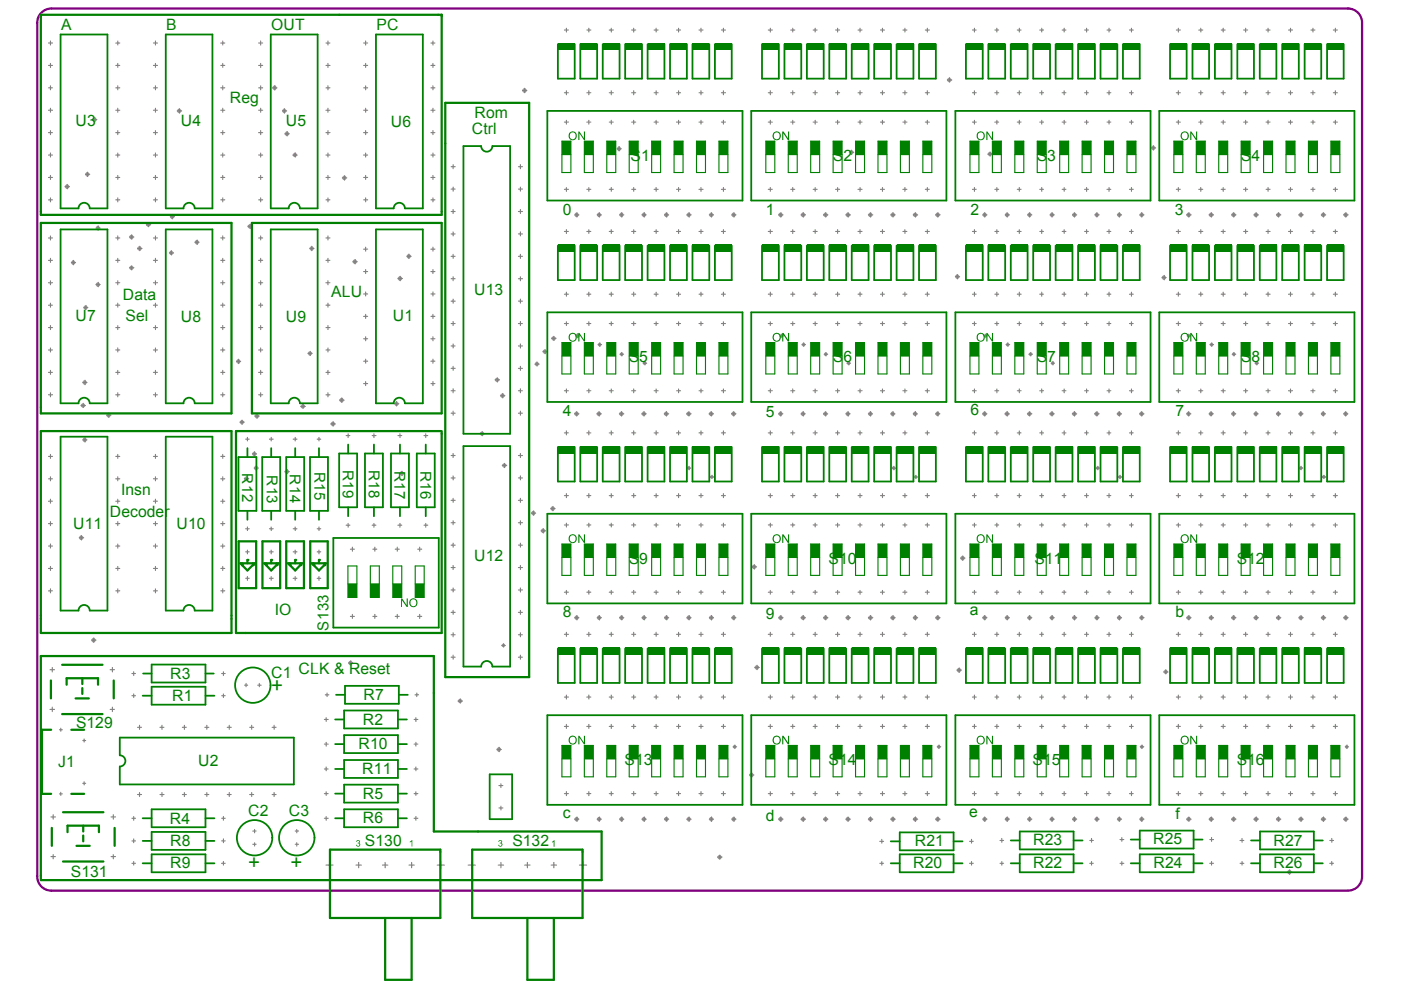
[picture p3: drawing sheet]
<svg xmlns="http://www.w3.org/2000/svg" width="297mm" height="210mm" viewBox="0 0 297 210" stroke-linecap="round" stroke-linejoin="round" font-family="sans-serif">
<defs><g id="words">
<text font-size="4.4" fill="#008000" x="60.1" y="143.8" transform="rotate(-180 60.1 143.8)">+</text>
<g font-size="4.2" fill="#008000">
<text x="55.4" y="184.1" transform="rotate(-90 55.4 184.1)">+</text>
<text x="64.3" y="184.1" transform="rotate(-90 64.3 184.1)">+</text>
</g>
<g font-size="3.3" fill="#008000">
<text x="12.9" y="6.3">A</text>
<text x="35.2" y="6.3">B</text>
<text x="57.5" y="6.5">OUT</text>
<text x="79.8" y="6.3">PC</text>
<text x="48.7" y="21.8">Reg</text>
<text x="16" y="26.8">U3</text>
<text x="38.3" y="26.8">U4</text>
<text x="60.6" y="26.8">U5</text>
<text x="82.8" y="26.8">U6</text>
<text x="100" y="28.4">Ctrl</text>
<text x="100.6" y="25">Rom</text>
<text x="133.7" y="34.1">S1</text>
<text x="176.6" y="34.1">S2</text>
<text x="219.8" y="34.1">S3</text>
<text x="263.1" y="34.1">S4</text>
<text x="119.3" y="45.6">0</text>
<text x="162.4" y="45.6">1</text>
<text x="205.8" y="45.6">2</text>
<text x="249.1" y="45.6">3</text>
<text x="26.1" y="63.5">Data</text>
<text x="70.2" y="62.9">ALU</text>
<text x="100.5" y="62.5">U13</text>
<text x="16" y="68.1">U7</text>
<text x="26.6" y="68">Sel</text>
<text x="38.3" y="68.2">U8</text>
<text x="60.6" y="68.2">U9</text>
<text x="83.3" y="68.1">U1</text>
<text x="133.3" y="76.8">S5</text>
<text x="176.6" y="76.8">S6</text>
<text x="219.8" y="76.8">S7</text>
<text x="263.1" y="76.8">S8</text>
<text x="119.3" y="88.2">4</text>
<text x="162.4" y="88.4">5</text>
<text x="205.8" y="88">6</text>
<text x="249.3" y="88.2">7</text>
<text x="25.7" y="104.8">Insn</text>
<text x="15.5" y="112.1">U11</text>
<text x="23.3" y="109.5">Decoder</text>
<text x="37.4" y="112.1">U10</text>
<text x="100.5" y="119">U12</text>
<text x="133.3" y="119.5">S9</text>
<text x="175.7" y="119.5">S10</text>
<text x="219.3" y="119.5">S11</text>
<text x="262.2" y="119.5">S12</text>
<text x="58.3" y="130.5">IO</text>
<text x="119.3" y="130.9">8</text>
<text x="162.4" y="131.2">9</text>
<text x="205.6" y="130.3">a</text>
<text x="249.3" y="130.9">b</text>
<text x="36.1" y="143.9">R3</text>
<text x="57.5" y="143.8">C1 CLK &amp; Reset</text>
<text x="36.5" y="148.6">R1</text>
<text x="77.1" y="148.4">R7</text>
<text x="16.1" y="154.4">S129</text>
<text x="76.9" y="153.6">R2</text>
<text x="76" y="158.9">R10</text>
<text x="12.3" y="162.6">J1</text>
<text x="42" y="162.4">U2</text>
<text x="76.8" y="164">R11</text>
<text x="132.4" y="162.2">S13</text>
<text x="175.7" y="162.2">S14</text>
<text x="218.9" y="162.2">S15</text>
<text x="262.2" y="162.2">S16</text>
<text x="52.6" y="172.9">C2</text>
<text x="61.3" y="172.9">C3</text>
<text x="76.9" y="169.4">R5</text>
<text x="119.3" y="173.5">c</text>
<text x="205.5" y="173.3">e</text>
<text x="249.3" y="173.7">f</text>
<text x="36" y="174.6">R4</text>
<text x="36.1" y="179.3">R8</text>
<text x="76.9" y="174.6">R6</text>
<text x="77.4" y="179.3">S130</text>
<text x="108.6" y="179.3">S132</text>
<text x="162.4" y="174.1">d</text>
<text x="193.9" y="179.4">R21</text>
<text x="219.1" y="179.2">R23</text>
<text x="244.5" y="179.1">R25</text>
<text x="270" y="179.3">R27</text>
<text x="15" y="185.8">S131</text>
<text x="36.1" y="184.1">R9</text>
<text x="193.6" y="184.1">R20</text>
<text x="219.1" y="184.1">R22</text>
<text x="244.6" y="184.1">R24</text>
<text x="270" y="184.1">R26</text>
</g>
<g font-size="3.2" fill="#008000">
<text x="51.3" y="100.4" transform="rotate(90 51.3 100.4)">R12</text>
<text x="56.6" y="100.8" transform="rotate(90 56.6 100.8)">R13</text>
<text x="61.4" y="100.6" transform="rotate(90 61.4 100.6)">R14</text>
<text x="66.7" y="100" transform="rotate(90 66.7 100)">R15</text>
<text x="72.7" y="99.6" transform="rotate(90 72.7 99.6)">R19</text>
<text x="78.2" y="99.6" transform="rotate(90 78.2 99.6)">R18</text>
<text x="83.7" y="99.8" transform="rotate(90 83.7 99.8)">R17</text>
<text x="89.2" y="99.8" transform="rotate(90 89.2 99.8)">R16</text>
<text x="69.7" y="133.7" transform="rotate(-90 69.7 133.7)">S133</text>
</g>
</g></defs>
<path d="M8.6 2.9a2.99 2.99 0 0 1 2.3-1.1h274.9a2.99 2.99 0 0 1 3 3v181a2.99 2.99 0 0 1-3 3h-274.9a2.99 2.99 0 0 1-3-3v-181l.1-.7z" fill="none" stroke="#800080" stroke-width=".48"/>
<g fill="#a6968d">
<circle cx="117.2" cy="107.8" r=".48"/>
<circle cx="113.1" cy="108.8" r=".46"/>
<circle cx="115.1" cy="112.5" r=".48"/>
<circle cx="17.6" cy="86" r=".46"/>
<circle cx="60.8" cy="100" r=".48"/>
<circle cx="27.9" cy="56.8" r=".46"/>
<circle cx="27.9" cy="50.3" r=".48"/>
<circle cx="29.6" cy="52.7" r=".48"/>
<circle cx="31.4" cy="47.6" r=".46"/>
<circle cx="52.2" cy="101.5" r=".46"/>
<circle cx="54.3" cy="99.2" r=".46"/>
<circle cx="53.9" cy="96.2" r=".46"/>
<circle cx="54.5" cy="88.2" r=".48"/>
<circle cx="51.3" cy="89.5" r=".45"/>
<circle cx="86.7" cy="54.3" r=".46"/>
<circle cx="84.8" cy="59.1" r=".48"/>
<circle cx="75.2" cy="55.5" r=".48"/>
<circle cx="66.1" cy="52.7" r=".46"/>
<circle cx="64.2" cy="86.2" r=".46"/>
<circle cx="62.5" cy="32.9" r=".45"/>
<circle cx="60.8" cy="28.4" r=".48"/>
<circle cx="60.3" cy="23.5" r=".46"/>
<circle cx="58.2" cy="18.6" r=".48"/>
<circle cx="20.7" cy="60.3" r=".46"/>
<circle cx="15.5" cy="55.7" r=".46"/>
<circle cx="17.9" cy="81.1" r=".46"/>
<circle cx="23" cy="88" r=".48"/>
<circle cx="18.5" cy="37" r=".46"/>
<circle cx="14.2" cy="39.6" r=".48"/>
<circle cx="105.4" cy="80.5" r=".46"/>
<circle cx="106.5" cy="83.9" r=".48"/>
<circle cx="106.7" cy="136.8" r=".37"/>
<circle cx="113.8" cy="77.2" r=".45"/>
<circle cx="285.5" cy="158.3" r=".37"/>
<circle cx="242.1" cy="158.3" r=".38"/>
<circle cx="199" cy="158.3" r=".38"/>
<circle cx="155.8" cy="158.3" r=".38"/>
<circle cx="280.7" cy="101.1" r=".37"/>
<circle cx="237.4" cy="101.1" r=".37"/>
<circle cx="194.2" cy="101.1" r=".37"/>
<circle cx="150.9" cy="101.1" r=".37"/>
<circle cx="275.8" cy="99.2" r=".38"/>
<circle cx="232.7" cy="99.2" r=".38"/>
<circle cx="189.5" cy="99.2" r=".38"/>
<circle cx="146" cy="99.2" r=".37"/>
<circle cx="266.4" cy="77" r=".38"/>
<circle cx="223.2" cy="77" r=".37"/>
<circle cx="179.9" cy="77" r=".38"/>
<circle cx="136.7" cy="77" r=".38"/>
<circle cx="261.6" cy="75.1" r=".38"/>
<circle cx="218.5" cy="75.1" r=".38"/>
<circle cx="175.1" cy="75.1" r=".38"/>
<circle cx="131.8" cy="75.1" r=".38"/>
<circle cx="256.9" cy="73.1" r=".38"/>
<circle cx="213.6" cy="73.1" r=".38"/>
<circle cx="170.4" cy="73.1" r=".38"/>
<circle cx="127.1" cy="73.1" r=".38"/>
<circle cx="165.7" cy="71.2" r=".37"/>
<circle cx="208.9" cy="71.2" r=".37"/>
<circle cx="252" cy="71.2" r=".37"/>
<circle cx="122.4" cy="71.2" r=".45"/>
<circle cx="115.5" cy="74.6" r=".46"/>
<circle cx="117.4" cy="71.8" r=".46"/>
<circle cx="155.5" cy="131" r=".46"/>
<circle cx="150.8" cy="131" r=".46"/>
<circle cx="146" cy="131" r=".46"/>
<circle cx="141.3" cy="131" r=".46"/>
<circle cx="136.5" cy="131" r=".46"/>
<circle cx="131.8" cy="131" r=".46"/>
<circle cx="127" cy="131" r=".46"/>
<circle cx="198.8" cy="131" r=".48"/>
<circle cx="194" cy="131" r=".48"/>
<circle cx="189.3" cy="131" r=".48"/>
<circle cx="122.2" cy="131" r=".46"/>
<circle cx="146" cy="87.7" r=".48"/>
<circle cx="141.3" cy="87.7" r=".48"/>
<circle cx="155.5" cy="87.7" r=".48"/>
<circle cx="150.8" cy="87.7" r=".48"/>
<circle cx="136.5" cy="87.7" r=".48"/>
<circle cx="131.7" cy="87.7" r=".48"/>
<circle cx="127" cy="87.7" r=".48"/>
<circle cx="122.2" cy="87.7" r=".48"/>
<circle cx="122.2" cy="173.7" r=".46"/>
<circle cx="127" cy="173.7" r=".46"/>
<circle cx="136.5" cy="173.7" r=".46"/>
<circle cx="131.8" cy="173.7" r=".46"/>
<circle cx="150.8" cy="173.7" r=".46"/>
<circle cx="155.5" cy="173.7" r=".46"/>
<circle cx="146" cy="173.7" r=".46"/>
<circle cx="141.3" cy="173.7" r=".46"/>
<circle cx="184.5" cy="173.7" r=".48"/>
<circle cx="189.3" cy="173.7" r=".48"/>
<circle cx="198.8" cy="173.7" r=".48"/>
<circle cx="194" cy="173.7" r=".48"/>
<circle cx="175" cy="173.7" r=".48"/>
<circle cx="179.8" cy="173.7" r=".48"/>
<circle cx="170.3" cy="173.7" r=".48"/>
<circle cx="165.5" cy="173.7" r=".48"/>
<circle cx="252" cy="173.7" r=".48"/>
<circle cx="256.8" cy="173.7" r=".48"/>
<circle cx="266.3" cy="173.7" r=".48"/>
<circle cx="261.5" cy="173.7" r=".48"/>
<circle cx="280.6" cy="173.7" r=".48"/>
<circle cx="285.3" cy="173.7" r=".48"/>
<circle cx="275.8" cy="173.7" r=".48"/>
<circle cx="271" cy="173.7" r=".48"/>
<circle cx="227.8" cy="173.7" r=".46"/>
<circle cx="232.5" cy="173.7" r=".46"/>
<circle cx="242" cy="173.7" r=".46"/>
<circle cx="237.3" cy="173.7" r=".46"/>
<circle cx="218.3" cy="173.7" r=".46"/>
<circle cx="223" cy="173.7" r=".46"/>
<circle cx="213.5" cy="173.7" r=".46"/>
<circle cx="208.8" cy="173.7" r=".46"/>
<circle cx="184.5" cy="131" r=".48"/>
<circle cx="175" cy="131" r=".48"/>
<circle cx="179.8" cy="131" r=".48"/>
<circle cx="170.3" cy="131" r=".48"/>
<circle cx="165.5" cy="131" r=".48"/>
<circle cx="252" cy="131" r=".48"/>
<circle cx="256.8" cy="131" r=".48"/>
<circle cx="266.3" cy="131" r=".48"/>
<circle cx="261.5" cy="131" r=".48"/>
<circle cx="280.6" cy="131" r=".48"/>
<circle cx="285.3" cy="131" r=".48"/>
<circle cx="275.8" cy="131" r=".48"/>
<circle cx="271" cy="131" r=".48"/>
<circle cx="227.8" cy="131" r=".46"/>
<circle cx="232.5" cy="131" r=".46"/>
<circle cx="242" cy="131" r=".46"/>
<circle cx="237.3" cy="131" r=".46"/>
<circle cx="218.3" cy="131" r=".46"/>
<circle cx="223" cy="131" r=".46"/>
<circle cx="213.5" cy="131" r=".46"/>
<circle cx="208.8" cy="131" r=".46"/>
<circle cx="184.5" cy="87.7" r=".46"/>
<circle cx="189.3" cy="87.7" r=".46"/>
<circle cx="198.8" cy="87.7" r=".46"/>
<circle cx="194" cy="87.7" r=".46"/>
<circle cx="175" cy="87.7" r=".46"/>
<circle cx="179.7" cy="87.7" r=".46"/>
<circle cx="170.2" cy="87.7" r=".46"/>
<circle cx="165.5" cy="87.7" r=".46"/>
<circle cx="252" cy="87.7" r=".46"/>
<circle cx="256.7" cy="87.7" r=".46"/>
<circle cx="266.3" cy="87.7" r=".46"/>
<circle cx="261.5" cy="87.7" r=".46"/>
<circle cx="280.5" cy="87.7" r=".46"/>
<circle cx="285.3" cy="87.7" r=".46"/>
<circle cx="275.8" cy="87.7" r=".46"/>
<circle cx="271" cy="87.7" r=".46"/>
<circle cx="227.8" cy="87.7" r=".48"/>
<circle cx="232.5" cy="87.7" r=".48"/>
<circle cx="242" cy="87.7" r=".48"/>
<circle cx="237.3" cy="87.7" r=".48"/>
<circle cx="218.3" cy="87.7" r=".48"/>
<circle cx="223" cy="87.7" r=".48"/>
<circle cx="213.5" cy="87.7" r=".48"/>
<circle cx="208.7" cy="87.7" r=".48"/>
<circle cx="208.8" cy="45.6" r=".46"/>
<circle cx="213.5" cy="45.6" r=".46"/>
<circle cx="223" cy="45.6" r=".46"/>
<circle cx="218.3" cy="45.6" r=".46"/>
<circle cx="237.3" cy="45.6" r=".46"/>
<circle cx="242" cy="45.6" r=".46"/>
<circle cx="232.5" cy="45.6" r=".46"/>
<circle cx="227.8" cy="45.6" r=".46"/>
<circle cx="271" cy="45.6" r=".48"/>
<circle cx="275.8" cy="45.6" r=".48"/>
<circle cx="285.3" cy="45.6" r=".48"/>
<circle cx="280.6" cy="45.6" r=".48"/>
<circle cx="261.5" cy="45.6" r=".48"/>
<circle cx="266.3" cy="45.6" r=".48"/>
<circle cx="256.8" cy="45.6" r=".48"/>
<circle cx="252" cy="45.6" r=".48"/>
<circle cx="165.5" cy="45.6" r=".48"/>
<circle cx="170.3" cy="45.6" r=".48"/>
<circle cx="179.8" cy="45.6" r=".48"/>
<circle cx="175" cy="45.6" r=".48"/>
<circle cx="194" cy="45.6" r=".48"/>
<circle cx="198.8" cy="45.6" r=".48"/>
<circle cx="189.3" cy="45.6" r=".48"/>
<circle cx="184.5" cy="45.6" r=".48"/>
<circle cx="141.3" cy="45.6" r=".46"/>
<circle cx="146" cy="45.6" r=".46"/>
<circle cx="155.5" cy="45.6" r=".46"/>
<circle cx="150.8" cy="45.6" r=".46"/>
<circle cx="131.8" cy="45.6" r=".46"/>
<circle cx="136.5" cy="45.6" r=".46"/>
<circle cx="127" cy="45.6" r=".46"/>
<circle cx="122.2" cy="45.6" r=".46"/>
<circle cx="84.1" cy="85.6" r=".46"/>
<circle cx="72.4" cy="84.8" r=".48"/>
<circle cx="65.7" cy="74.9" r=".45"/>
<circle cx="70.6" cy="89.9" r=".48"/>
<circle cx="50.5" cy="76.6" r=".46"/>
<circle cx="20" cy="25.4" r=".48"/>
<circle cx="73" cy="37.7" r=".48"/>
<circle cx="53" cy="48" r=".46"/>
<circle cx="20.7" cy="48.4" r=".46"/>
<circle cx="41.7" cy="51.4" r=".46"/>
<circle cx="38" cy="23.5" r=".48"/>
<circle cx="36.5" cy="45.9" r=".46"/>
<circle cx="36.3" cy="53.6" r=".45"/>
<circle cx="102.2" cy="91.9" r=".46"/>
<circle cx="106.9" cy="98.7" r=".46"/>
<circle cx="159.9" cy="120.2" r=".48"/>
<circle cx="204.1" cy="118.3" r=".48"/>
<circle cx="247.1" cy="142.4" r=".45"/>
<circle cx="203.3" cy="142.1" r=".48"/>
<circle cx="246.8" cy="58.9" r=".46"/>
<circle cx="203" cy="58.7" r=".46"/>
<circle cx="131.2" cy="31.5" r=".46"/>
<circle cx="244.5" cy="31.4" r=".46"/>
<circle cx="201.3" cy="17" r=".48"/>
<circle cx="180.5" cy="32.3" r=".48"/>
<circle cx="105.8" cy="158.9" r=".48"/>
<circle cx="74.3" cy="140.6" r=".46"/>
<circle cx="19.8" cy="135.7" r=".48"/>
<circle cx="17.9" cy="93.3" r=".46"/>
<circle cx="85.2" cy="100.4" r=".48"/>
<circle cx="18.1" cy="65.2" r=".45"/>
<circle cx="273.4" cy="184.9" r=".48"/>
<circle cx="159.3" cy="164.3" r=".48"/>
<circle cx="160.5" cy="141.5" r=".48"/>
<circle cx="209.9" cy="32.7" r=".46"/>
<circle cx="152.6" cy="181.7" r=".46"/>
<circle cx="111.2" cy="19.2" r=".48"/>
<circle cx="17.2" cy="114" r=".48"/>
<circle cx="97.6" cy="148.6" r=".46"/>
</g>
<g fill="none" stroke="#808080" stroke-width=".24">
<path d="M10.3 18.6h.8M10.3 9.1h.8M10.3 13.9h.8M10.7 8.7v.8M10.7 13.4v.9M10.7 18.2v.8M24.5 18.6h.9M24.5 9.1h.9M24.5 13.9h.9M25 8.7v.8M25 13.4v.9M25 18.2v.8"/>
<path d="M32.5 18.6h.9M32.5 9.1h.9M32.5 13.9h.9M33 8.7v.8M33 13.4v.9M33 18.2v.8M46.8 18.6h.9M46.8 9.1h.9M46.8 13.9h.9M47.2 8.7v.8M47.2 13.4v.9M47.2 18.2v.8"/>
<path d="M54.8 18.6h.9M54.8 9.1h.9M54.8 13.9h.9M55.3 8.7v.8M55.3 13.4v.9M55.3 18.2v.8M57.8 18.6h.9M58.3 18.1v1M69.1 18.6h.9M69.1 9.1h.9M69.1 13.9h.9M69.5 8.7v.8"/>
<path d="M69.5 13.4v.9M69.5 18.2v.8M77.1 18.6h.9M77.1 9.1h.9M77.1 13.9h.9M77.5 8.7v.8M77.5 13.4v.9M77.5 18.2v.8M91.4 18.6h.8M91.4 9.1h.8M91.4 13.9h.8M91.8 8.7v.8"/>
<path d="M91.8 13.4v.9M91.8 18.2v.8M110.8 19.2h.9M111.2 18.7v1M119.7 19.7h.8M119.7 6.4h.8M120.1 6v.8M120.1 19.2v.9M124.4 19.7h.9M124.4 6.4h.9M124.8 6v.8M124.8 19.2v.9"/>
<path d="M129.2 19.7h.8M129.2 6.4h.8M129.6 6v.8M129.6 19.2v.9M133.9 19.7h.9M133.9 6.4h.9M134.4 6v.8M134.4 19.2v.9M138.7 19.7h.8M138.7 6.4h.8M139.1 6v.8M139.1 19.2v.9"/>
<path d="M143.4 19.7h.9M143.4 6.4h.9M143.9 6v.8M143.9 19.2v.9M148.2 19.7h.9M148.2 6.4h.9M148.6 6v.8M148.6 19.2v.9M153 19.7h.8M153 6.4h.8M153.4 6v.8M153.4 19.2v.9"/>
<path d="M162.9 19.7h.8M162.9 6.4h.8M163.3 6v.8M163.3 19.2v.9M167.6 19.7h.9M167.6 6.4h.9M168.1 6v.8M168.1 19.2v.9M172.4 19.7h.9M172.4 6.4h.9M172.8 6v.8M172.8 19.2v.9"/>
<path d="M177.2 19.7h.8M177.2 6.4h.8M177.6 6v.8M177.6 19.2v.9M181.9 19.7h.9M181.9 6.4h.9M182.3 6v.8M182.3 19.2v.9M186.7 19.7h.8M186.7 6.4h.8M187.1 6v.8M187.1 19.2v.9"/>
<path d="M191.4 19.7h.9M191.4 6.4h.9M191.9 6v.8M191.9 19.2v.9M196.2 19.7h.8M196.2 6.4h.8M196.6 6v.8M196.6 19.2v.9M200.8 17h1M201.3 16.5v.9M206.2 19.7h.8M206.2 6.4h.8"/>
<path d="M206.6 6v.8M206.6 19.2v.9M210.9 19.7h.8M210.9 6.4h.8M211.4 6v.8M211.4 19.2v.9M215.7 19.7h.8M215.7 6.4h.8M216.1 6v.8M216.1 19.2v.9M220.4 19.7h.8M220.4 6.4h.8"/>
<path d="M220.9 6v.8M220.9 19.2v.9M225.2 19.7h.8M225.2 6.4h.8M225.6 6v.8M225.6 19.2v.9M230 19.7h.8M230 6.4h.8M230.4 6v.8M230.4 19.2v.9M234.7 19.7h.8M234.7 6.4h.8"/>
<path d="M235.1 6v.8M235.1 19.2v.9M239.5 19.7h.8M239.5 6.4h.8M239.9 6v.8M239.9 19.2v.9M249.4 19.7h.9M249.4 6.4h.9M249.8 6v.8M249.8 19.2v.9M254.2 19.7h.8M254.2 6.4h.8"/>
<path d="M254.6 6v.8M254.6 19.2v.9M258.9 19.7h.9M258.9 6.4h.9M259.3 6v.8M259.3 19.2v.9M263.7 19.7h.8M263.7 6.4h.8M264.1 6v.8M264.1 19.2v.9M268.4 19.7h.9M268.4 6.4h.9"/>
<path d="M268.9 6v.8M268.9 19.2v.9M273.2 19.7h.8M273.2 6.4h.8M273.6 6v.8M273.6 19.2v.9M277.9 19.7h.9M277.9 6.4h.9M278.4 6v.8M278.4 19.2v.9M282.7 19.7h.9M282.7 6.4h.9"/>
<path d="M283.1 6v.8M283.1 19.2v.9M10.3 32.9h.8M10.3 28.1h.8M10.3 37.6h.8M10.3 23.4h.8M10.7 22.9v.9M10.7 27.7v.9M10.7 32.4v.9M10.7 37.2v.9M13.8 39.6h.9M14.3 39.1v.9"/>
<path d="M18.1 37h.9M18.5 36.5v.9M19.6 25.4h.9M20.1 24.9v.9M24.5 32.9h.9M24.5 28.1h.9M24.5 37.6h.9M24.5 23.4h.9M25 22.9v.9M25 27.7v.9M25 32.4v.9M25 37.2v.9"/>
<path d="M32.5 32.9h.9M32.5 28.1h.9M32.5 37.6h.9M32.5 23.4h.9M33 22.9v.9M33 27.7v.9M33 32.4v.9M33 37.2v.9M37.6 23.5h.9M38 23v1M46.8 32.9h.9M46.8 28.1h.9"/>
<path d="M46.8 37.6h.9M46.8 23.4h.9M47.2 22.9v.9M47.2 27.7v.9M47.2 32.4v.9M47.2 37.2v.9M54.8 32.9h.9M54.8 28.1h.9M54.8 37.6h.9M54.8 23.4h.9M55.3 22.9v.9M55.3 27.7v.9"/>
<path d="M55.3 32.4v.9M55.3 37.2v.9M59.9 23.5h.9M60.3 23v1M60.4 28.4h1M60.9 27.9v.9M62.1 32.9h.9M62.6 32.4v.9M69.1 32.9h.9M69.1 28.1h.9M69.1 37.6h.9M69.1 23.4h.9"/>
<path d="M69.5 22.9v.9M69.5 27.7v.9M69.5 32.4v.9M69.5 37.2v.9M72.6 37.7h.9M73.1 37.2v1M77.1 32.9h.9M77.1 28.1h.9M77.1 37.6h.9M77.1 23.4h.9M77.5 22.9v.9M77.5 27.7v.9"/>
<path d="M77.5 32.4v.9M77.5 37.2v.9M91.4 32.9h.8M91.4 28.1h.8M91.4 37.6h.8M91.4 23.4h.8M91.8 22.9v.9M91.8 27.7v.9M91.8 32.4v.9M91.8 37.2v.9M95.6 35.3h.9M96.1 34.9v.9"/>
<path d="M96.1 39.7v.8M109.9 35.3h.9M110.3 34.9v.9M110.3 39.7v.8M119.7 25.9h.8M120.1 25.5v.8M120.1 39.8v.8M124.4 25.9h.9M124.8 25.5v.8M124.8 39.8v.8M129.2 25.9h.8M129.6 25.5v.8"/>
<path d="M129.6 39.8v.8M130.8 31.5h.9M131.3 31.1v.9M133.9 25.9h.9M134.4 25.5v.8M134.4 39.8v.8M138.7 25.9h.8M139.1 25.5v.8M139.1 39.8v.8M143.4 25.9h.9M143.9 25.5v.8M143.9 39.8v.8"/>
<path d="M148.2 25.9h.9M148.6 25.5v.8M148.6 39.8v.8M153 25.9h.8M153.4 25.5v.8M153.4 39.8v.8M162.9 25.9h.8M163.3 25.5v.8M163.3 39.8v.8M167.6 25.9h.9M168.1 25.5v.8M168.1 39.8v.8"/>
<path d="M172.4 25.9h.9M172.8 25.5v.8M172.8 39.8v.8M177.2 25.9h.8M177.6 25.5v.8M177.6 39.8v.8M180.1 32.3h.9M180.5 31.8v1M181.9 25.9h.9M182.3 25.5v.8M182.3 39.8v.8M186.7 25.9h.8"/>
<path d="M187.1 25.5v.8M187.1 39.8v.8M191.4 25.9h.9M191.9 25.5v.8M191.9 39.8v.8M196.2 25.9h.8M196.6 25.5v.8M196.6 39.8v.8M206.2 25.9h.8M206.6 25.5v.8M206.6 39.8v.8M209.5 32.7h.9"/>
<path d="M209.9 32.2v.9M210.9 25.9h.8M211.4 25.5v.8M211.4 39.8v.8M215.7 25.9h.8M216.1 25.5v.8M216.1 39.8v.8M220.4 25.9h.8M220.9 25.5v.8M220.9 39.8v.8M225.2 25.9h.8M225.6 25.5v.8"/>
<path d="M225.6 39.8v.8M230 25.9h.8M230.4 25.5v.8M230.4 39.8v.8M234.7 25.9h.8M235.1 25.5v.8M235.1 39.8v.8M239.5 25.9h.8M239.9 25.5v.8M239.9 39.8v.8M244.1 31.4h.9M244.6 30.9v.9"/>
<path d="M249.4 25.9h.9M249.8 25.5v.8M249.8 39.8v.8M254.2 25.9h.8M254.6 25.5v.8M254.6 39.8v.8M258.9 25.9h.9M259.3 25.5v.8M259.3 39.8v.8M263.7 25.9h.8M264.1 25.5v.8M264.1 39.8v.8"/>
<path d="M268.4 25.9h.9M268.9 25.5v.8M268.9 39.8v.8M273.2 25.9h.8M273.6 25.5v.8M273.6 39.8v.8M277.9 25.9h.9M278.4 25.5v.8M278.4 39.8v.8M282.7 25.9h.9M283.1 25.5v.8M283.1 39.8v.8"/>
<path d="M10.3 42.4h.8M10.3 55.2h.8M10.3 50.5h.8M10.3 60h.8M10.7 41.9v.9M10.7 50v.9M10.7 54.8v.8M10.7 59.5v.9M15.1 55.7h.9M15.6 55.2v1M20.4 48.4h.9M20.8 47.9v.9"/>
<path d="M20.8 59.9v.9M24.5 42.4h.9M24.5 55.2h.9M24.5 50.5h.9M24.5 60h.9M25 41.9v.9M25 50v.9M25 54.8v.8M25 59.5v.9M27.4 56.8h1M27.4 50.3h1M27.9 49.8v.9"/>
<path d="M27.9 56.3v.9M29.2 52.7h.9M29.6 52.2v1M31 47.6h1M31.5 47.2v.9M32.5 42.4h.9M32.5 55.2h.9M32.5 50.5h.9M32.5 60h.9M33 41.9v.9M33 50v.9M33 54.8v.8"/>
<path d="M33 59.5v.9M35.9 53.6h.9M36.1 45.9h.9M36.3 53.2v.9M36.5 45.5v.9M41.3 51.4h.9M41.8 50.9v.9M46.8 42.4h.9M46.8 55.2h.9M46.8 50.5h.9M46.8 60h.9M47.2 41.9v.9"/>
<path d="M47.2 50v.9M47.2 54.8v.8M47.2 59.5v.9M52.6 48h.9M53 47.6v.9M54.8 42.4h.9M54.8 55.2h.9M54.8 50.5h.9M54.8 60h.9M55.3 41.9v.9M55.3 50v.9M55.3 54.8v.8"/>
<path d="M55.3 59.5v.9M65.7 52.7h.9M66.1 52.2v1M69.1 42.4h.9M69.1 55.2h.9M69.1 50.5h.9M69.1 60h.9M69.5 41.9v.9M69.5 50v.9M69.5 54.8v.8M69.5 59.5v.9M74.8 55.5h1"/>
<path d="M75.3 55v1M77.1 52.8h.9M77.1 57.6h.9M77.1 42.4h.9M77.5 41.9v.9M77.5 52.4v.9M77.5 57.1v.9M84.4 59.1h.9M84.8 58.6v.9M86.3 54.3h.9M86.7 53.9v.9M91.4 52.8h.8"/>
<path d="M91.4 57.6h.8M91.4 42.4h.8M91.8 41.9v.9M91.8 52.4v.9M91.8 57.1v.9M95.6 54.3h.9M95.6 44.8h.9M95.6 49.6h.9M95.6 40.1h.9M95.6 59.1h.9M96.1 44.4v.9M96.1 49.2v.8"/>
<path d="M96.1 53.9v.9M96.1 58.7v.8M109.9 54.3h.9M109.9 44.8h.9M109.9 49.6h.9M109.9 40.1h.9M109.9 59.1h.9M110.3 44.4v.9M110.3 49.2v.8M110.3 53.9v.9M110.3 58.7v.8M119.7 49.1h.8"/>
<path d="M119.7 40.1h.8M120.1 48.7v.8M121.8 45.6h1M122.3 45.1v.9M124.4 49.1h.9M124.4 40.1h.9M124.8 48.7v.8M126.6 45.6h.9M127.1 45.1v.9M129.2 49.1h.8M129.2 40.1h.8M129.6 48.7v.8"/>
<path d="M131.4 45.6h.9M131.8 45.1v.9M133.9 49.1h.9M133.9 40.1h.9M134.4 48.7v.8M136.1 45.6h.9M136.6 45.1v.9M138.7 49.1h.8M138.7 40.1h.8M139.1 48.7v.8M140.9 45.6h.9M141.3 45.1v.9"/>
<path d="M143.4 49.1h.9M143.4 40.1h.9M143.9 48.7v.8M145.6 45.6h.9M146.1 45.1v.9M148.2 49.1h.9M148.2 40.1h.9M148.6 48.7v.8M150.4 45.6h.9M150.9 45.1v.9M153 49.1h.8M153 40.1h.8"/>
<path d="M153.4 48.7v.8M155.1 45.6h.9M155.6 45.1v.9M162.9 49.1h.8M162.9 40.1h.8M163.3 48.7v.8M165.1 45.6h.9M165.6 45.1v.9M167.6 49.1h.9M167.6 40.1h.9M168.1 48.7v.8M169.8 45.6h1"/>
<path d="M170.3 45.1v.9M172.4 49.1h.9M172.4 40.1h.9M172.8 48.7v.8M174.6 45.6h.9M175.1 45.1v.9M177.2 49.1h.8M177.2 40.1h.8M177.6 48.7v.8M179.3 45.6h1M179.8 45.1v.9M181.9 49.1h.9"/>
<path d="M181.9 40.1h.9M182.3 48.7v.8M184.1 45.6h1M184.6 45.1v.9M186.7 49.1h.8M186.7 40.1h.8M187.1 48.7v.8M188.9 45.6h.9M189.3 45.1v.9M191.4 49.1h.9M191.4 40.1h.9M191.9 48.7v.8"/>
<path d="M193.6 45.6h1M194.1 45.1v.9M196.2 49.1h.8M196.2 40.1h.8M196.6 48.7v.8M198.4 45.6h.9M198.8 45.1v.9M202.6 58.7h.9M203 58.2v.9M206.2 49.1h.8M206.2 40.1h.8M206.6 48.7v.8"/>
<path d="M208.4 45.6h.9M208.8 45.1v.9M210.9 49.1h.8M210.9 40.1h.8M211.4 48.7v.8M213.1 45.6h.9M213.5 45.1v.9M215.7 49.1h.8M215.7 40.1h.8M216.1 48.7v.8M217.9 45.6h.9M218.3 45.1v.9"/>
<path d="M220.4 49.1h.8M220.4 40.1h.8M220.9 48.7v.8M222.6 45.6h.9M223.1 45.1v.9M225.2 49.1h.8M225.2 40.1h.8M225.6 48.7v.8M227.4 45.6h.9M227.8 45.1v.9M230 49.1h.8M230 40.1h.8"/>
<path d="M230.4 48.7v.8M232.1 45.6h.9M232.6 45.1v.9M234.7 49.1h.8M234.7 40.1h.8M235.1 48.7v.8M236.9 45.6h.9M237.3 45.1v.9M239.5 49.1h.8M239.5 40.1h.8M239.9 48.7v.8M241.7 45.6h.9"/>
<path d="M242.1 45.1v.9M246.4 58.9h.9M246.8 58.4v.9M249.4 49.1h.9M249.4 40.1h.9M249.8 48.7v.8M251.6 45.6h.9M252.1 45.1v.9M254.2 49.1h.8M254.2 40.1h.8M254.6 48.7v.8M256.3 45.6h1"/>
<path d="M256.8 45.1v.9M258.9 49.1h.9M258.9 40.1h.9M259.3 48.7v.8M261.1 45.6h1M261.6 45.1v.9M263.7 49.1h.8M263.7 40.1h.8M264.1 48.7v.8M265.9 45.6h.9M266.3 45.1v.9M268.4 49.1h.9"/>
<path d="M268.4 40.1h.9M268.9 48.7v.8M270.6 45.6h1M271.1 45.1v.9M273.2 49.1h.8M273.2 40.1h.8M273.6 48.7v.8M275.4 45.6h.9M275.8 45.1v.9M277.9 49.1h.9M277.9 40.1h.9M278.4 48.7v.8"/>
<path d="M280.1 45.6h1M280.6 45.1v.9M282.7 49.1h.9M282.7 40.1h.9M283.1 48.7v.8M284.9 45.6h.9M285.4 45.1v.9M10.3 79h.8M10.3 69.5h.8M10.3 64.7h.8M10.3 74.2h.8M10.7 64.3v.8"/>
<path d="M10.7 69v.9M10.7 73.8v.8M10.7 78.5v.9M17.7 65.2h.9M18.2 64.8v.9M20.4 60.3h.9M24.5 79h.9M24.5 69.5h.9M24.5 64.7h.9M24.5 74.2h.9M25 64.3v.8M25 69v.9"/>
<path d="M25 73.8v.8M25 78.5v.9M32.5 79h.9M32.5 69.5h.9M32.5 64.7h.9M32.5 74.2h.9M33 64.3v.8M33 69v.9M33 73.8v.8M33 78.5v.9M46.8 79h.9M46.8 69.5h.9"/>
<path d="M46.8 64.7h.9M46.8 74.2h.9M47.2 64.3v.8M47.2 69v.9M47.2 73.8v.8M47.2 78.5v.9M50.1 76.6h.9M50.6 76.2v.9M54.8 79h.9M54.8 69.5h.9M54.8 64.7h.9M54.8 74.2h.9"/>
<path d="M55.3 64.3v.8M55.3 69v.9M55.3 73.8v.8M55.3 78.5v.9M65.3 74.9h.9M65.8 74.5v.9M69.1 79h.9M69.1 69.5h.9M69.1 64.7h.9M69.1 74.2h.9M69.5 64.3v.8M69.5 69v.9"/>
<path d="M69.5 73.8v.8M69.5 78.5v.9M77.1 62.3h.9M77.1 76.6h.9M77.1 67.1h.9M77.1 71.8h.9M77.5 61.9v.9M77.5 66.7v.8M77.5 71.4v.9M77.5 76.2v.8M91.4 62.3h.8M91.4 76.6h.8"/>
<path d="M91.4 67.1h.8M91.4 71.8h.8M91.8 61.9v.9M91.8 66.7v.8M91.8 71.4v.9M91.8 76.2v.8M95.6 68.6h.9M95.6 73.3h.9M95.6 78.1h.9M95.6 63.8h.9M96.1 63.4v.9M96.1 68.2v.8"/>
<path d="M96.1 72.9v.9M96.1 77.7v.8M109.9 68.6h.9M109.9 73.3h.9M109.9 78.1h.9M109.9 63.8h.9M110.3 63.4v.9M110.3 68.2v.8M110.3 72.9v.9M110.3 77.7v.8M113.4 77.2h.9M113.9 76.7v.9"/>
<path d="M115.1 74.5h.9M115.6 74.1v.9M116.9 71.7h1M117.4 71.3v.9M119.7 62.4h.8M119.7 68.6h.8M120.1 61.9v.9M120.1 68.2v.8M122 71.2h.9M122.5 70.7v.9M124.4 62.4h.9M124.4 68.6h.9"/>
<path d="M124.8 61.9v.9M124.8 68.2v.8M126.8 73.1h.8M127.2 72.7v.7M129.2 62.4h.8M129.2 68.6h.8M129.6 61.9v.9M129.6 68.2v.8M131.5 75.1h.7M131.8 74.7v.8M133.9 62.4h.9M133.9 68.6h.9"/>
<path d="M134.4 61.9v.9M134.4 68.2v.8M136.4 77h.7M136.7 76.6v.8M138.7 62.4h.8M138.7 68.6h.8M139.1 61.9v.9M139.1 68.2v.8M143.4 62.4h.9M143.4 68.6h.9M143.9 61.9v.9M143.9 68.2v.8"/>
<path d="M148.2 62.4h.9M148.2 68.6h.9M148.6 61.9v.9M148.6 68.2v.8M153 62.4h.8M153 68.6h.8M153.4 61.9v.9M153.4 68.2v.8M162.9 62.4h.8M162.9 68.6h.8M163.3 61.9v.9M163.3 68.2v.8"/>
<path d="M165.4 71.2h.7M165.7 70.8v.7M167.6 62.4h.9M167.6 68.6h.9M168.1 61.9v.9M168.1 68.2v.8M170 73.1h.8M170.4 72.7v.7M172.4 62.4h.9M172.4 68.6h.9M172.8 61.9v.9M172.8 68.2v.8"/>
<path d="M174.7 75.1h.8M175.1 74.7v.8M177.2 62.4h.8M177.2 68.6h.8M177.6 61.9v.9M177.6 68.2v.8M179.6 77h.7M180 76.6v.8M181.9 62.4h.9M181.9 68.6h.9M182.3 61.9v.9M182.3 68.2v.8"/>
<path d="M186.7 62.4h.8M186.7 68.6h.8M187.1 61.9v.9M187.1 68.2v.8M191.4 62.4h.9M191.4 68.6h.9M191.9 61.9v.9M191.9 68.2v.8M196.2 62.4h.8M196.2 68.6h.8M196.6 61.9v.9M196.6 68.2v.8"/>
<path d="M206.2 62.4h.8M206.2 68.6h.8M206.6 61.9v.9M206.6 68.2v.8M208.6 71.2h.8M209 70.8v.7M210.9 62.4h.8M210.9 68.6h.8M211.4 61.9v.9M211.4 68.2v.8M213.3 73.1h.8M213.7 72.7v.7"/>
<path d="M215.7 62.4h.8M215.7 68.6h.8M216.1 61.9v.9M216.1 68.2v.8M218.2 75.1h.7M218.5 74.7v.8M220.4 62.4h.8M220.4 68.6h.8M220.9 61.9v.9M220.9 68.2v.8M222.9 77h.7M223.2 76.6v.8"/>
<path d="M225.2 62.4h.8M225.2 68.6h.8M225.6 61.9v.9M225.6 68.2v.8M230 62.4h.8M230 68.6h.8M230.4 61.9v.9M230.4 68.2v.8M234.7 62.4h.8M234.7 68.6h.8M235.1 61.9v.9M235.1 68.2v.8"/>
<path d="M239.5 62.4h.8M239.5 68.6h.8M239.9 61.9v.9M239.9 68.2v.8M249.4 62.4h.9M249.4 68.6h.9M249.8 61.9v.9M249.8 68.2v.8M251.7 71.2h.7M252.1 70.8v.7M254.2 62.4h.8M254.2 68.6h.8"/>
<path d="M254.6 61.9v.9M254.6 68.2v.8M256.5 73.1h.8M256.9 72.7v.7M258.9 62.4h.9M258.9 68.6h.9M259.3 61.9v.9M259.3 68.2v.8M261.2 75.1h.8M261.6 74.7v.8M263.7 62.4h.8M263.7 68.6h.8"/>
<path d="M264.1 61.9v.9M264.1 68.2v.8M266.1 77h.8M266.5 76.6v.8M268.4 62.4h.9M268.4 68.6h.9M268.9 61.9v.9M268.9 68.2v.8M273.2 62.4h.8M273.2 68.6h.8M273.6 61.9v.9M273.6 68.2v.8"/>
<path d="M277.9 62.4h.9M277.9 68.6h.9M278.4 61.9v.9M278.4 68.2v.8M282.7 62.4h.9M282.7 68.6h.9M283.1 61.9v.9M283.1 68.2v.8M10.3 96.8h.8M10.3 83.7h.8M10.7 83.3v.8M10.7 96.3v.9"/>
<path d="M17.2 86h.9M17.5 81.1h1M17.5 93.3h1M17.6 85.5v.9M18 80.6v1M18 92.8v.9M22.6 88h.9M23.1 87.6v.9M24.5 96.8h.9M24.5 83.7h.9M25 83.3v.8M25 96.3v.9"/>
<path d="M32.5 96.8h.9M32.5 83.7h.9M33 83.3v.8M33 96.3v.9M46.8 96.8h.9M46.8 83.7h.9M47.2 83.3v.8M47.2 96.3v.9M50.9 89.5h.9M51.3 89.1v.9M52.1 93.1h.7M52.5 92.7v.8"/>
<path d="M53.5 96.2h.9M53.9 99.2h.9M54 95.8v.9M54 88.2h1M54.3 98.8v.9M54.5 87.7v1M54.8 83.7h.9M55.3 83.3v.8M57.1 93.1h.8M57.5 92.7v.8M60.9 99.5v1M62.2 93.1h.8"/>
<path d="M62.6 92.7v.8M63.8 86.2h.9M64.3 85.7v.9M67.2 93.1h.8M67.6 92.7v.8M69.1 83.7h.9M69.5 83.3v.8M70.2 89.9h.9M70.6 89.4v1M72 84.8h1M72.5 84.4v.9M73.4 92.4h.8"/>
<path d="M73.8 92v.8M77.1 81.3h.9M77.5 80.9v.9M78.9 92.4h.8M79.3 92v.8M83.7 85.6h.9M84.1 85.1v1M84.4 92.4h.8M84.8 92v.8M85.2 99.9v1M89.9 92.4h.8M90.3 92v.8"/>
<path d="M91.4 81.3h.8M91.8 80.9v.9M95.6 82.9h.9M95.6 96.6h.9M95.6 87.6h.9M96.1 82.4v.9M96.1 87.2v.8M96.1 96.2v.8M101.8 92h.9M102.3 91.5v.9M105 80.5h.9M105.4 80.1v.9"/>
<path d="M106.1 83.9h1M106.5 98.7h.9M106.6 83.4v1M107 98.2v.9M109.9 82.9h.9M109.9 96.6h.9M109.9 87.6h.9M110.3 82.4v.9M110.3 87.2v.8M110.3 96.2v.8M119.7 91.8h.8M119.7 82.9h.8"/>
<path d="M120.1 82.5v.8M120.1 91.4v.8M121.8 87.7h1M122.3 87.3v.9M124.4 91.8h.9M124.4 82.9h.9M124.8 82.5v.8M124.8 91.4v.8M126.6 87.7h.9M127 87.3v.9M129.2 91.8h.8M129.2 82.9h.8"/>
<path d="M129.6 82.5v.8M129.6 91.4v.8M131.3 87.7h1M131.8 87.3v.9M133.9 91.8h.9M133.9 82.9h.9M134.4 82.5v.8M134.4 91.4v.8M136.1 87.7h.9M136.5 87.3v.9M138.7 91.8h.8M138.7 82.9h.8"/>
<path d="M139.1 82.5v.8M139.1 91.4v.8M140.8 87.7h1M141.3 87.3v.9M143.4 91.8h.9M143.4 82.9h.9M143.9 82.5v.8M143.9 91.4v.8M145.6 87.7h.9M145.7 99.2h.7M146.1 87.3v.9M146.1 98.9v.7"/>
<path d="M148.2 91.8h.9M148.2 82.9h.9M148.6 82.5v.8M148.6 91.4v.8M150.3 87.7h1M150.8 87.3v.9M153 91.8h.8M153 82.9h.8M153.4 82.5v.8M153.4 91.4v.8M155.1 87.7h.9M155.6 87.3v.9"/>
<path d="M162.9 91.8h.8M162.9 82.9h.8M163.3 82.5v.8M163.3 91.4v.8M165.1 87.7h.9M165.6 87.3v.9M167.6 91.8h.9M167.6 82.9h.9M168.1 82.5v.8M168.1 91.4v.8M169.8 87.7h.9M170.3 87.3v.9"/>
<path d="M172.4 91.8h.9M172.4 82.9h.9M172.8 82.5v.8M172.8 91.4v.8M174.6 87.7h.9M175.1 87.3v.9M177.2 91.8h.8M177.2 82.9h.8M177.6 82.5v.8M177.6 91.4v.8M179.3 87.7h1M179.8 87.3v.9"/>
<path d="M181.9 91.8h.9M181.9 82.9h.9M182.3 82.5v.8M182.3 91.4v.8M184.1 87.7h.9M184.6 87.3v.9M186.7 91.8h.8M186.7 82.9h.8M187.1 82.5v.8M187.1 91.4v.8M188.9 87.7h.9M189.1 99.2h.8"/>
<path d="M189.3 87.3v.9M189.5 98.9v.7M191.4 91.8h.9M191.4 82.9h.9M191.9 82.5v.8M191.9 91.4v.8M193.6 87.7h.9M194.1 87.3v.9M196.2 91.8h.8M196.2 82.9h.8M196.6 82.5v.8M196.6 91.4v.8"/>
<path d="M198.4 87.7h.9M198.8 87.3v.9M206.2 91.8h.8M206.2 82.9h.8M206.6 82.5v.8M206.6 91.4v.8M208.3 87.7h1M208.8 87.3v.9M210.9 91.8h.8M210.9 82.9h.8M211.4 82.5v.8M211.4 91.4v.8"/>
<path d="M213.1 87.7h.9M213.5 87.3v.9M215.7 91.8h.8M215.7 82.9h.8M216.1 82.5v.8M216.1 91.4v.8M217.8 87.7h1M218.3 87.3v.9M220.4 91.8h.8M220.4 82.9h.8M220.9 82.5v.8M220.9 91.4v.8"/>
<path d="M222.6 87.7h.9M223.1 87.3v.9M225.2 91.8h.8M225.2 82.9h.8M225.6 82.5v.8M225.6 91.4v.8M227.3 87.7h1M227.8 87.3v.9M230 91.8h.8M230 82.9h.8M230.4 82.5v.8M230.4 91.4v.8"/>
<path d="M232.1 87.7h.9M232.4 99.2h.7M232.6 87.3v.9M232.8 98.9v.7M234.7 91.8h.8M234.7 82.9h.8M235.1 82.5v.8M235.1 91.4v.8M236.8 87.7h1M237.3 87.3v.9M239.5 91.8h.8M239.5 82.9h.8"/>
<path d="M239.9 82.5v.8M239.9 91.4v.8M241.6 87.7h1M242.1 87.3v.9M249.4 91.8h.9M249.4 82.9h.9M249.8 82.5v.8M249.8 91.4v.8M251.6 87.7h.9M252 87.3v.9M254.2 91.8h.8M254.2 82.9h.8"/>
<path d="M254.6 82.5v.8M254.6 91.4v.8M256.3 87.7h1M256.8 87.3v.9M258.9 91.8h.9M258.9 82.9h.9M259.3 82.5v.8M259.3 91.4v.8M261.1 87.7h.9M261.5 87.3v.9M263.7 91.8h.8M263.7 82.9h.8"/>
<path d="M264.1 82.5v.8M264.1 91.4v.8M265.9 87.7h.9M266.3 87.3v.9M268.4 91.8h.9M268.4 82.9h.9M268.9 82.5v.8M268.9 91.4v.8M270.6 87.7h.9M271 87.3v.9M273.2 91.8h.8M273.2 82.9h.8"/>
<path d="M273.6 82.5v.8M273.6 91.4v.8M275.4 87.7h.9M275.5 99.2h.7M275.8 87.3v.9M275.8 98.9v.7M277.9 91.8h.9M277.9 82.9h.9M278.4 82.5v.8M278.4 91.4v.8M280.1 87.7h.9M280.6 87.3v.9"/>
<path d="M282.7 91.8h.9M282.7 82.9h.9M283.1 82.5v.8M283.1 91.4v.8M284.9 87.7h.9M285.3 87.3v.9M10.3 106.3h.8M10.3 111h.8M10.3 115.8h.8M10.3 101.5h.8M10.7 101.1v.8M10.7 105.8v.9"/>
<path d="M10.7 110.6v.8M10.7 115.3v.9M16.8 114h.9M17.3 113.5v1M24.5 106.3h.9M24.5 111h.9M24.5 115.8h.9M24.5 101.5h.9M25 101.1v.8M25 105.8v.9M25 110.6v.8M25 115.3v.9"/>
<path d="M32.5 106.3h.9M32.5 111h.9M32.5 115.8h.9M32.5 101.5h.9M33 101.1v.8M33 105.8v.9M33 110.6v.8M33 115.3v.9M46.8 106.3h.9M46.8 111h.9M46.8 115.8h.9M46.8 101.5h.9"/>
<path d="M47.2 101.1v.8M47.2 105.8v.9M47.2 110.6v.8M47.2 115.3v.9M51.8 101.5h.9M52.1 117h.7M52.1 112.1h.7M52.3 101v.9M52.5 111.7v.8M52.5 116.6v.8M57.1 117h.8M57.1 112.1h.8"/>
<path d="M57.5 111.7v.8M57.5 116.6v.8M60.4 100h1M62.2 117h.8M62.2 112.1h.8M62.6 111.7v.8M62.6 116.6v.8M67.2 117h.8M67.2 112.1h.8M67.6 111.7v.8M67.6 116.6v.8M73.4 111.4h.8"/>
<path d="M73.8 111v.8M74.3 116.4h.8M74.7 116v.9M78.9 111.4h.8M79 116.4h.9M79.3 111v.8M79.5 116v.9M83.8 116.4h.9M84.2 116v.9M84.4 111.4h.8M84.8 100.4h.9M84.8 111v.8"/>
<path d="M88.6 116.4h.8M89 116v.9M89.9 111.4h.8M90.3 111v.8M95.6 115.6h.9M95.6 110.8h.9M95.6 106.1h.9M95.6 101.3h.9M96.1 100.9v.9M96.1 105.7v.8M96.1 110.4v.9M96.1 115.2v.8"/>
<path d="M96.1 119.9v.9M109.9 115.6h.9M109.9 110.8h.9M109.9 106.1h.9M109.9 101.3h.9M110.3 100.9v.9M110.3 105.7v.8M110.3 110.4v.9M110.3 115.2v.8M110.3 119.9v.9M112.7 108.8h.9M113.1 108.3v1"/>
<path d="M114.7 112.5h1M115.2 112.1v.9M116.8 107.8h.9M117.2 107.4v.9M119.7 111.3h.8M119.7 105.1h.8M120.1 104.7v.8M120.1 110.9v.8M124.4 111.3h.9M124.4 105.1h.9M124.8 104.7v.8M124.8 110.9v.8"/>
<path d="M129.2 111.3h.8M129.2 105.1h.8M129.6 104.7v.8M129.6 110.9v.8M133.9 111.3h.9M133.9 105.1h.9M134.4 104.7v.8M134.4 110.9v.8M138.7 111.3h.8M138.7 105.1h.8M139.1 104.7v.8M139.1 110.9v.8"/>
<path d="M143.4 111.3h.9M143.4 105.1h.9M143.9 104.7v.8M143.9 110.9v.8M148.2 111.3h.9M148.2 105.1h.9M148.6 104.7v.8M148.6 110.9v.8M150.6 101.1h.7M151 100.8v.7M153 111.3h.8M153 105.1h.8"/>
<path d="M153.4 104.7v.8M153.4 110.9v.8M159.9 119.7v1M162.9 111.3h.8M162.9 105.1h.8M163.3 104.7v.8M163.3 110.9v.8M167.6 111.3h.9M167.6 105.1h.9M168.1 104.7v.8M168.1 110.9v.8M172.4 111.3h.9"/>
<path d="M172.4 105.1h.9M172.8 104.7v.8M172.8 110.9v.8M177.2 111.3h.8M177.2 105.1h.8M177.6 104.7v.8M177.6 110.9v.8M181.9 111.3h.9M181.9 105.1h.9M182.3 104.7v.8M182.3 110.9v.8M186.7 111.3h.8"/>
<path d="M186.7 105.1h.8M187.1 104.7v.8M187.1 110.9v.8M191.4 111.3h.9M191.4 105.1h.9M191.9 104.7v.8M191.9 110.9v.8M193.8 101.1h.8M194.2 100.8v.7M196.2 111.3h.8M196.2 105.1h.8M196.6 104.7v.8"/>
<path d="M196.6 110.9v.8M203.7 118.3h.9M204.1 117.9v.9M206.2 111.3h.8M206.2 105.1h.8M206.6 104.7v.8M206.6 110.9v.8M210.9 111.3h.8M210.9 105.1h.8M211.4 104.7v.8M211.4 110.9v.8M215.7 111.3h.8"/>
<path d="M215.7 105.1h.8M216.1 104.7v.8M216.1 110.9v.8M220.4 111.3h.8M220.4 105.1h.8M220.9 104.7v.8M220.9 110.9v.8M225.2 111.3h.8M225.2 105.1h.8M225.6 104.7v.8M225.6 110.9v.8M230 111.3h.8"/>
<path d="M230 105.1h.8M230.4 104.7v.8M230.4 110.9v.8M234.7 111.3h.8M234.7 105.1h.8M235.1 104.7v.8M235.1 110.9v.8M237.1 101.1h.7M237.5 100.8v.7M239.5 111.3h.8M239.5 105.1h.8M239.9 104.7v.8"/>
<path d="M239.9 110.9v.8M249.4 111.3h.9M249.4 105.1h.9M249.8 104.7v.8M249.8 110.9v.8M254.2 111.3h.8M254.2 105.1h.8M254.6 104.7v.8M254.6 110.9v.8M258.9 111.3h.9M258.9 105.1h.9M259.3 104.7v.8"/>
<path d="M259.3 110.9v.8M263.7 111.3h.8M263.7 105.1h.8M264.1 104.7v.8M264.1 110.9v.8M268.4 111.3h.9M268.4 105.1h.9M268.9 104.7v.8M268.9 110.9v.8M273.2 111.3h.8M273.2 105.1h.8M273.6 104.7v.8"/>
<path d="M273.6 110.9v.8M277.9 111.3h.9M277.9 105.1h.9M278.4 104.7v.8M278.4 110.9v.8M280.3 101.1h.8M280.7 100.8v.7M282.7 111.3h.9M282.7 105.1h.9M283.1 104.7v.8M283.1 110.9v.8M10.3 125.3h.8"/>
<path d="M10.3 120.5h.8M10.7 120.1v.9M10.7 124.8v.9M19.4 135.7h1M19.9 135.3v.9M24.5 125.3h.9M24.5 120.5h.9M25 120.1v.9M25 124.8v.9M32.5 125.3h.9M32.5 120.5h.9M33 120.1v.9"/>
<path d="M33 124.8v.9M46.8 125.3h.9M46.8 120.5h.9M47.2 120.1v.9M47.2 124.8v.9M52.1 122.6h.7M52.5 122.2v.8M57.1 122.6h.8M57.5 122.2v.8M62.2 122.6h.8M62.6 122.2v.8M67.2 122.6h.8"/>
<path d="M67.6 122.2v.8M74.3 130.7h.8M74.7 130.3v.8M79 130.7h.9M79.5 130.3v.8M83.8 130.7h.9M84.2 130.3v.8M88.6 130.7h.8M89 130.3v.8M95.6 134.6h.9M95.6 139.3h.9M95.6 129.8h.9"/>
<path d="M95.6 125.1h.9M95.6 120.3h.9M96.1 124.7v.8M96.1 129.4v.9M96.1 134.2v.8M96.1 138.9v.9M106.4 136.9h.8M106.8 136.5v.7M109.9 134.6h.9M109.9 139.3h.9M109.9 129.8h.9M109.9 125.1h.9"/>
<path d="M109.9 120.3h.9M110.3 124.7v.8M110.3 129.4v.9M110.3 134.2v.8M110.3 138.9v.9M119.7 134.5h.8M119.7 125.6h.8M120.1 125.2v.8M120.1 134.1v.8M121.8 131h1M122.3 130.5v1M124.4 134.5h.9"/>
<path d="M124.4 125.6h.9M124.8 125.2v.8M124.8 134.1v.8M126.6 131h.9M127.1 130.5v1M129.2 134.5h.8M129.2 125.6h.8M129.6 125.2v.8M129.6 134.1v.8M131.4 131h.9M131.8 130.5v1M133.9 134.5h.9"/>
<path d="M133.9 125.6h.9M134.4 125.2v.8M134.4 134.1v.8M136.1 131h.9M136.6 130.5v1M138.7 134.5h.8M138.7 125.6h.8M139.1 125.2v.8M139.1 134.1v.8M140.9 131h.9M141.3 130.5v1M143.4 134.5h.9"/>
<path d="M143.4 125.6h.9M143.9 125.2v.8M143.9 134.1v.8M145.6 131h.9M146.1 130.5v1M148.2 134.5h.9M148.2 125.6h.9M148.6 125.2v.8M148.6 134.1v.8M150.4 131h.9M150.9 130.5v1M153 134.5h.8"/>
<path d="M153 125.6h.8M153.4 125.2v.8M153.4 134.1v.8M155.1 131h.9M155.6 130.5v1M159.5 120.2h.9M162.9 134.5h.8M162.9 125.6h.8M163.3 125.2v.8M163.3 134.1v.8M165.1 131h.9M165.6 130.5v1"/>
<path d="M167.6 134.5h.9M167.6 125.6h.9M168.1 125.2v.8M168.1 134.1v.8M169.8 131h1M170.3 130.5v1M172.4 134.5h.9M172.4 125.6h.9M172.8 125.2v.8M172.8 134.1v.8M174.6 131h.9M175.1 130.5v1"/>
<path d="M177.2 134.5h.8M177.2 125.6h.8M177.6 125.2v.8M177.6 134.1v.8M179.3 131h1M179.8 130.5v1M181.9 134.5h.9M181.9 125.6h.9M182.3 125.2v.8M182.3 134.1v.8M184.1 131h1M184.6 130.5v1"/>
<path d="M186.7 134.5h.8M186.7 125.6h.8M187.1 125.2v.8M187.1 134.1v.8M188.9 131h.9M189.3 130.5v1M191.4 134.5h.9M191.4 125.6h.9M191.9 125.2v.8M191.9 134.1v.8M193.6 131h1M194.1 130.5v1"/>
<path d="M196.2 134.5h.8M196.2 125.6h.8M196.6 125.2v.8M196.6 134.1v.8M198.4 131h.9M198.8 130.5v1M206.2 134.5h.8M206.2 125.6h.8M206.6 125.2v.8M206.6 134.1v.8M208.4 131h.9M208.8 130.5v1"/>
<path d="M210.9 134.5h.8M210.9 125.6h.8M211.4 125.2v.8M211.4 134.1v.8M213.1 131h.9M213.5 130.5v1M215.7 134.5h.8M215.7 125.6h.8M216.1 125.2v.8M216.1 134.1v.8M217.9 131h.9M218.3 130.5v1"/>
<path d="M220.4 134.5h.8M220.4 125.6h.8M220.9 125.2v.8M220.9 134.1v.8M222.6 131h.9M223.1 130.5v1M225.2 134.5h.8M225.2 125.6h.8M225.6 125.2v.8M225.6 134.1v.8M227.4 131h.9M227.8 130.5v1"/>
<path d="M230 134.5h.8M230 125.6h.8M230.4 125.2v.8M230.4 134.1v.8M232.1 131h.9M232.6 130.5v1M234.7 134.5h.8M234.7 125.6h.8M235.1 125.2v.8M235.1 134.1v.8M236.9 131h.9M237.3 130.5v1"/>
<path d="M239.5 134.5h.8M239.5 125.6h.8M239.9 125.2v.8M239.9 134.1v.8M241.7 131h.9M242.1 130.5v1M249.4 134.5h.9M249.4 125.6h.9M249.8 125.2v.8M249.8 134.1v.8M251.6 131h.9M252.1 130.5v1"/>
<path d="M254.2 134.5h.8M254.2 125.6h.8M254.6 125.2v.8M254.6 134.1v.8M256.3 131h1M256.8 130.5v1M258.9 134.5h.9M258.9 125.6h.9M259.3 125.2v.8M259.3 134.1v.8M261.1 131h1M261.6 130.5v1"/>
<path d="M263.7 134.5h.8M263.7 125.6h.8M264.1 125.2v.8M264.1 134.1v.8M265.9 131h.9M266.3 130.5v1M268.4 134.5h.9M268.4 125.6h.9M268.9 125.2v.8M268.9 134.1v.8M270.6 131h1M271.1 130.5v1"/>
<path d="M273.2 134.5h.8M273.2 125.6h.8M273.6 125.2v.8M273.6 134.1v.8M275.4 131h.9M275.8 130.5v1M277.9 134.5h.9M277.9 125.6h.9M278.4 125.2v.8M278.4 134.1v.8M280.1 131h1M280.6 130.5v1"/>
<path d="M282.7 134.5h.9M282.7 125.6h.9M283.1 125.2v.8M283.1 134.1v.8M284.9 131h.9M285.4 130.5v1M10.6 142h1M10.6 150.4h1M11.1 141.5v1M11.1 149.9v1M12.6 154.7h.6M12.9 154.4v.7"/>
<path d="M17.5 157h.7M17.8 156.7v.6M23.4 142h.9M23.4 150.4h.9M23.8 141.5v1M23.8 149.9v1M28 142.8h.7M28 147.5h.7M28.3 142.4v.8M28.3 147.1v.8M29.2 154.2h.8M29.6 153.8v.8"/>
<path d="M33.9 154.2h.9M34.3 153.8v.8M38.7 154.2h.8M39.1 153.8v.8M43.4 154.2h.9M43.9 153.8v.8M47 142.8h.8M47 147.5h.8M47.4 142.4v.8M47.4 147.1v.8M48.2 154.2h.8M48.6 153.8v.8"/>
<path d="M51.8 145.3h.7M52.2 144.9v.7M52.9 154.2h.9M53.4 153.8v.8M54.6 145.3h.8M55 144.9v.7M57.7 154.2h.8M58.1 153.8v.8M68.8 152.5h.8M68.8 157.8h.8M69 147.3h.7M69.2 152.2v.8"/>
<path d="M69.2 157.4v.8M69.3 146.9v.8M73.9 140.6h.9M74.4 140.1v.9M87.8 152.5h.8M87.8 157.8h.8M88 147.3h.7M88.2 152.2v.8M88.2 157.4v.8M88.4 146.9v.8M97.1 148.6h1M97.6 148.2v.9"/>
<path d="M105.3 158.9h1M105.8 158.4v1M119.7 147.8h.8M119.7 154h.8M120.1 147.4v.8M120.1 153.6v.8M124.4 147.8h.9M124.4 154h.9M124.8 147.4v.8M124.8 153.6v.8M129.2 147.8h.8M129.2 154h.8"/>
<path d="M129.6 147.4v.8M129.6 153.6v.8M133.9 147.8h.9M133.9 154h.9M134.4 147.4v.8M134.4 153.6v.8M138.7 147.8h.8M138.7 154h.8M139.1 147.4v.8M139.1 153.6v.8M143.4 147.8h.9M143.4 154h.9"/>
<path d="M143.9 147.4v.8M143.9 153.6v.8M148.2 147.8h.9M148.2 154h.9M148.6 147.4v.8M148.6 153.6v.8M153 147.8h.8M153 154h.8M153.4 147.4v.8M153.4 153.6v.8M155.4 158.3h.8M155.8 158v.7"/>
<path d="M160 141.5h1M160.5 141v1M162.9 147.8h.8M162.9 154h.8M163.3 147.4v.8M163.3 153.6v.8M167.6 147.8h.9M167.6 154h.9M168.1 147.4v.8M168.1 153.6v.8M172.4 147.8h.9M172.4 154h.9"/>
<path d="M172.8 147.4v.8M172.8 153.6v.8M177.2 147.8h.8M177.2 154h.8M177.6 147.4v.8M177.6 153.6v.8M181.9 147.8h.9M181.9 154h.9M182.3 147.4v.8M182.3 153.6v.8M186.7 147.8h.8M186.7 154h.8"/>
<path d="M187.1 147.4v.8M187.1 153.6v.8M191.4 147.8h.9M191.4 154h.9M191.9 147.4v.8M191.9 153.6v.8M196.2 147.8h.8M196.2 154h.8M196.6 147.4v.8M196.6 153.6v.8M198.7 158.3h.8M199.1 158v.7"/>
<path d="M202.9 142.1h.9M203.4 141.6v1M206.2 147.8h.8M206.2 154h.8M206.6 147.4v.8M206.6 153.6v.8M210.9 147.8h.8M210.9 154h.8M211.4 147.4v.8M211.4 153.6v.8M215.7 147.8h.8M215.7 154h.8"/>
<path d="M216.1 147.4v.8M216.1 153.6v.8M220.4 147.8h.8M220.4 154h.8M220.9 147.4v.8M220.9 153.6v.8M225.2 147.8h.8M225.2 154h.8M225.6 147.4v.8M225.6 153.6v.8M230 147.8h.8M230 154h.8"/>
<path d="M230.4 147.4v.8M230.4 153.6v.8M234.7 147.8h.8M234.7 154h.8M235.1 147.4v.8M235.1 153.6v.8M239.5 147.8h.8M239.5 154h.8M239.9 147.4v.8M239.9 153.6v.8M241.7 158.3h.8M242.1 158v.7"/>
<path d="M246.7 142.5h.9M247.2 142v.9M249.4 147.8h.9M249.4 154h.9M249.8 147.4v.8M249.8 153.6v.8M254.2 147.8h.8M254.2 154h.8M254.6 147.4v.8M254.6 153.6v.8M258.9 147.8h.9M258.9 154h.9"/>
<path d="M259.3 147.4v.8M259.3 153.6v.8M263.7 147.8h.8M263.7 154h.8M264.1 147.4v.8M264.1 153.6v.8M268.4 147.8h.9M268.4 154h.9M268.9 147.4v.8M268.9 153.6v.8M273.2 147.8h.8M273.2 154h.8"/>
<path d="M273.6 147.4v.8M273.6 153.6v.8M277.9 147.8h.9M277.9 154h.9M278.4 147.4v.8M278.4 153.6v.8M282.7 147.8h.9M282.7 154h.9M283.1 147.4v.8M283.1 153.6v.8M285.2 158.3h.7M285.6 158v.7"/>
<path d="M10.8 173.2h.9M11.3 172.7v1M12.6 168.3h.6M12.9 168v.6M17.5 166.1h.7M17.8 165.7v.7M23.5 173.2h1M24 172.7v1M28 173.5h.7M28 178.3h.7M28.3 173.1v.8M28.3 177.9v.8"/>
<path d="M29.2 168.5h.8M29.6 168v.9M33.9 168.5h.9M34.3 168v.9M38.7 168.5h.8M39.1 168v.9M43.4 168.5h.9M43.9 168v.9M47 173.5h.8M47 178.3h.8M47.4 173.1v.8M47.4 177.9v.8"/>
<path d="M48.2 168.5h.8M48.6 168v.9M52.9 168.5h.9M53.4 168v.9M53.6 176.2h.7M53.6 179h.7M54 175.9v.7M54 178.7v.7M57.7 168.5h.8M58.1 168v.9M62.6 176.2h.7M62.6 179h.7"/>
<path d="M62.9 175.9v.7M62.9 178.7v.7M68.8 168.3h.8M68.8 173.5h.8M68.8 163h.8M69.2 162.6v.8M69.2 167.9v.7M69.2 173.1v.8M87.8 168.3h.8M87.8 173.5h.8M87.8 163h.8M88.2 162.6v.8"/>
<path d="M88.2 167.9v.7M88.2 173.1v.8M105.8 166.6h.8M105.8 171.3h.8M106.2 166.2v.8M106.2 170.9v.8M119.7 168.3h.8M120.1 167.8v.9M121.8 173.7h1M122.3 173.2v1M124.4 168.3h.9M124.8 167.8v.9"/>
<path d="M126.6 173.7h.9M127.1 173.2v1M129.2 168.3h.8M129.6 167.8v.9M131.4 173.7h.9M131.8 173.2v1M133.9 168.3h.9M134.4 167.8v.9M136.1 173.7h.9M136.6 173.2v1M138.7 168.3h.8M139.1 167.8v.9"/>
<path d="M140.9 173.7h.9M141.3 173.2v1M143.4 168.3h.9M143.9 167.8v.9M145.6 173.7h.9M146.1 173.2v1M148.2 168.3h.9M148.6 167.8v.9M150.4 173.7h.9M150.9 173.2v1M153 168.3h.8M153.4 167.8v.9"/>
<path d="M155.1 173.7h.9M155.6 173.2v1M158.9 164.3h.9M159.4 163.8v1M162.9 168.3h.8M163.3 167.8v.9M165.1 173.7h.9M165.6 173.2v1M167.6 168.3h.9M168.1 167.8v.9M169.8 173.7h1M170.3 173.2v1"/>
<path d="M172.4 168.3h.9M172.8 167.8v.9M174.6 173.7h.9M175.1 173.2v1M177.2 168.3h.8M177.6 167.8v.9M179.3 173.7h1M179.8 173.2v1M181.9 168.3h.9M182.3 167.8v.9M184.1 173.7h1M184.6 173.2v1"/>
<path d="M186.5 178.4h.8M186.7 168.3h.8M187 178v.8M187.1 167.8v.9M188.9 173.7h.9M189.3 173.2v1M191.4 168.3h.9M191.9 167.8v.9M193.6 173.7h1M194.1 173.2v1M196.2 168.3h.8M196.6 167.8v.9"/>
<path d="M198.4 173.7h.9M198.8 173.2v1M205.6 178.4h.8M206 178v.8M206.2 168.3h.8M206.6 167.8v.9M208.4 173.7h.9M208.8 173.2v1M210.9 168.3h.8M211.4 167.8v.9M212 178.2h.8M212.4 177.8v.8"/>
<path d="M213.1 173.7h.9M213.5 173.2v1M215.7 168.3h.8M216.1 167.8v.9M217.9 173.7h.9M218.3 173.2v1M220.4 168.3h.8M220.9 167.8v.9M222.6 173.7h.9M223.1 173.2v1M225.2 168.3h.8M225.6 167.8v.9"/>
<path d="M227.4 173.7h.9M227.8 173.2v1M230 168.3h.8M230.4 167.8v.9M231 178.2h.8M231.4 177.8v.8M232.1 173.7h.9M232.6 173.2v1M234.7 168.3h.8M235.1 167.8v.9M236.9 173.7h.9M237.3 173.2v1"/>
<path d="M237.5 178h.8M237.8 177.6v.8M239.5 168.3h.8M239.9 167.8v.9M241.7 173.7h.9M242.1 173.2v1M249.4 168.3h.9M249.8 167.8v.9M251.6 173.7h.9M252.1 173.2v1M254.2 168.3h.8M254.6 167.8v.9"/>
<path d="M256.3 173.7h1M256.5 178h.8M256.8 173.2v1M256.9 177.6v.8M258.9 168.3h.9M259.3 167.8v.9M261.1 173.7h1M261.6 173.2v1M262.9 178.2h.8M263.3 177.8v.8M263.7 168.3h.8M264.1 167.8v.9"/>
<path d="M265.9 173.7h.9M266.3 173.2v1M268.4 168.3h.9M268.9 167.8v.9M270.6 173.7h1M271.1 173.2v1M273.2 168.3h.8M273.6 167.8v.9M275.4 173.7h.9M275.8 173.2v1M277.9 168.3h.9M278.4 167.8v.9"/>
<path d="M280.1 173.7h1M280.6 173.2v1M281.9 178.2h.8M282.4 177.8v.8M282.7 168.3h.9M283.1 167.8v.9M284.9 173.7h.9M285.4 173.2v1M10.8 181.6h.9M11.3 181.2v.9M23.5 181.6h1M24 181.2v.9"/>
<path d="M28 183h.7M28.3 182.7v.7M47 183h.8M47.4 182.7v.7M69.1 183.4h1.5M69.9 182.7v1.5M75.5 183.4h1.1M76 182.9v1.1M81.1 183.4h1.1M81.7 182.9v1.1M86.7 183.4h1.1M87.3 182.9v1.1"/>
<path d="M92.7 183.4h1.5M93.5 182.7v1.5M99.3 183.4h1.5M100 182.7v1.5M105.6 183.4h1.2M106.2 182.9v1.1M111.2 183.4h1.2M111.8 182.9v1.1M116.9 183.4h1.1M117.4 182.9v1.1M122.8 183.4h1.6M123.6 182.7v1.5"/>
<path d="M152.1 181.7h1M152.6 181.3v.9M186.5 183h.8M187 182.7v.7M205.6 183h.8M206 182.7v.7M212 183h.8M212.4 182.7v.7M231 183h.8M231.4 182.7v.7M237.5 183h.8M237.8 182.7v.7"/>
<path d="M256.5 183h.8M256.9 182.7v.7M262.9 183h.8M263.3 182.7v.7M272.9 184.9h1M273.4 184.4v1M281.9 183h.8M282.4 182.7v.7"/>
</g>
<path d="M8.7 130.5v.7M49.1 130.5v.7M14.3 175.1v1.3M21 175.1v1.3" fill="none" stroke="#008000" stroke-width=".48"/>
<path d="M30.2 147.5h2M30.3 142.8h1.9M30.2 173.5h2M30.2 183h2" fill="none" stroke="#008000" stroke-width=".38"/>
<circle cx="51.3" cy="119.8" r=".24" fill="#008000"/>
<path d="M50 91.4h.4M51.3 119.4h-.3l.3 .4" fill="none" stroke="#008000" stroke-width=".48"/>
<circle cx="52.5" cy="118.7" r=".24" fill="#008000"/>
<path d="M52.5 118.7v.7M53.6 119.4h.4l-.4 .4" fill="none" stroke="#008000" stroke-width=".48"/>
<circle cx="53.6" cy="119.8" r=".24" fill="#008000"/>
<path d="M52.5 95v1.9" fill="none" stroke="#008000" stroke-width=".38"/>
<path d="M56.4 119.4h2.2" fill="none" stroke="#008000" stroke-width=".48"/>
<circle cx="58.6" cy="119.8" r=".24" fill="#008000"/>
<path d="M56.4 119.4h-.4l.4 .4M58.6 119.4h.4l-.4 .4" fill="none" stroke="#008000" stroke-width=".48"/>
<circle cx="56.4" cy="119.8" r=".24" fill="#008000"/>
<path d="M57.5 118.7v.7" fill="none" stroke="#008000" stroke-width=".48"/>
<circle cx="57.5" cy="118.7" r=".24" fill="#008000"/>
<path d="M57.5 95v1.9" fill="none" stroke="#008000" stroke-width=".38"/>
<path d="M61.4 119.4h-.3l.3 .4" fill="none" stroke="#008000" stroke-width=".48"/>
<circle cx="61.4" cy="119.8" r=".24" fill="#008000"/>
<path d="M62.6 118.7v.7" fill="none" stroke="#008000" stroke-width=".48"/>
<circle cx="62.6" cy="118.7" r=".24" fill="#008000"/>
<path d="M62.6 95v1.9" fill="none" stroke="#008000" stroke-width=".38"/>
<circle cx="63.7" cy="119.8" r=".24" fill="#008000"/>
<path d="M63.7 119.4h.4l-.4 .4M66.5 119.4h-.4l.4 .4" fill="none" stroke="#008000" stroke-width=".48"/>
<g fill="#008000">
<circle cx="66.5" cy="119.8" r=".24"/>
<circle cx="68.8" cy="119.8" r=".24"/>
</g>
<path d="M67.6 118.7v.7M68.8 119.4h.3l-.3 .4" fill="none" stroke="#008000" stroke-width=".48"/>
<circle cx="67.6" cy="118.7" r=".24" fill="#008000"/>
<g fill="none" stroke="#008000" stroke-width=".38">
<path d="M118.3 9.4v7.3h3.5v-7.3M123 9.4v7.3h3.6v-7.3M127.8 9.4v7.3h3.6v-7.3M132.5 9.4v7.3h3.6v-7.3M137.3 9.4v7.3h3.6v-7.3M142.1 9.4v7.3h3.5v-7.3M146.8 9.4v7.3h3.6v-7.3M151.6 9.4v7.3h3.5v-7.3M161.6 9.4v7.3h3.5v-7.3M166.3 9.4v7.3h3.6v-7.3M171.1 9.4v7.3h3.5v-7.3M175.8 9.4v7.3h3.6v-7.3"/>
<path d="M180.6 9.4v7.3h3.6v-7.3M185.3 9.4v7.3h3.6v-7.3M190.1 9.4v7.3h3.6v-7.3M194.9 9.4v7.3h3.5v-7.3M204.8 9.4v7.3h3.6v-7.3M209.5 9.4v7.3h3.6v-7.3M214.3 9.4v7.3h3.6v-7.3M219.1 9.4v7.3h3.5v-7.3M223.8 9.4v7.3h3.6v-7.3M228.6 9.4v7.3h3.5v-7.3M233.3 9.4v7.3h3.6v-7.3M238.1 9.4v7.3h3.6v-7.3"/>
<path d="M248.1 9.4v7.3h3.5v-7.3M252.8 9.4v7.3h3.5v-7.3M257.6 9.4v7.3h3.5v-7.3M262.3 9.4v7.3h3.6v-7.3M267.1 9.4v7.3h3.5v-7.3M271.9 9.4v7.3h3.5v-7.3M276.6 9.4v7.3h3.5v-7.3M281.4 9.4v7.3h3.5v-7.3M102 31h-3.7v61h9.9v-61h-3.8M116 23.5h41.4v19h-41.4zM159.3 23.5h41.4v19h-41.4zM202.6 23.5h41.3v19h-41.3z"/>
<path d="M245.8 23.5h41.4v19h-41.4zM16.6 44.2h-3.8v-36.9h10v36.9h-3.8M38.9 44.2h-3.8v-36.9h9.9v36.9h-3.7M61.2 44.2h-3.8v-36.9h9.9v36.9h-3.7M83.5 44.2h-3.8v-36.9h10v36.9h-3.9M118.3 52.1v7.3h3.5v-7.3M123 52.1v7.3h3.6v-7.3M127.8 52.1v7.3h3.6v-7.3M132.5 52.1v7.3h3.6v-7.3M137.3 52.1v7.3h3.6v-7.3M142.1 52.1v7.3h3.5v-7.3M146.8 52.1v7.3h3.6v-7.3"/>
<path d="M151.6 52.1v7.3h3.5v-7.3M161.6 52.1v7.3h3.5v-7.3M166.3 52.1v7.3h3.6v-7.3M171.1 52.1v7.3h3.5v-7.3M175.8 52.1v7.3h3.6v-7.3M180.6 52.1v7.3h3.6v-7.3M185.3 52.1v7.3h3.6v-7.3M190.1 52.1v7.3h3.6v-7.3M194.9 52.1v7.3h3.5v-7.3M204.8 52.1v7.3h3.6v-7.3M209.5 52.1v7.3h3.6v-7.3M214.3 52.1v7.3h3.6v-7.3"/>
<path d="M219.1 52.1v7.3h3.5v-7.3M223.8 52.1v7.3h3.6v-7.3M228.6 52.1v7.3h3.5v-7.3M233.3 52.1v7.3h3.6v-7.3M238.1 52.1v7.3h3.6v-7.3M248.1 52.1v7.3h3.5v-7.3M252.8 52.1v7.3h3.5v-7.3M257.6 52.1v7.3h3.5v-7.3M262.3 52.1v7.3h3.6v-7.3M267.1 52.1v7.3h3.5v-7.3M271.9 52.1v7.3h3.5v-7.3M276.6 52.1v7.3h3.5v-7.3"/>
<path d="M281.4 52.1v7.3h3.5v-7.3M116 66.2h41.4v19h-41.4zM159.3 66.2h41.4v19h-41.4zM202.6 66.2h41.3v19h-41.3zM245.8 66.2h41.4v19h-41.4zM16.6 85.5h-3.8v-36.9h10v36.9h-3.8M38.9 85.5h-3.8v-36.9h9.9v36.9h-3.7M50.6 96.9h3.8v11.4h-3.8zM55.6 96.9h3.8v11.4h-3.8zM60.7 96.9h3.8v11.4h-3.8zM61.2 85.5h-3.8v-36.9h9.9v36.9h-3.7M65.7 96.9h3.8v11.4h-3.8z"/>
<path d="M67.6 95v1.9M71.9 96.2h3.8v11.4h-3.8zM73.8 94.3v1.9M77.4 96.2h3.8v11.4h-3.8zM79.3 94.3v1.9M82.9 96.2h3.8v11.4h-3.8zM83.5 85.5h-3.8v-36.9h10v36.9h-3.9M84.8 94.3v1.9M88.4 96.2h3.8v11.4h-3.8zM90.3 94.3v1.9M118.3 94.8v7.3h3.5v-7.3M123 94.8v7.3h3.6v-7.3"/>
<path d="M127.8 94.8v7.3h3.6v-7.3M132.5 94.8v7.3h3.6v-7.3M137.3 94.8v7.3h3.6v-7.3M142.1 94.8v7.3h3.5v-7.3M146.8 94.8v7.3h3.6v-7.3M151.6 94.8v7.3h3.5v-7.3M161.6 94.8v7.3h3.5v-7.3M166.3 94.8v7.3h3.6v-7.3M171.1 94.8v7.3h3.5v-7.3M175.8 94.8v7.3h3.6v-7.3M180.6 94.8v7.3h3.6v-7.3M185.3 94.8v7.3h3.6v-7.3"/>
<path d="M190.1 94.8v7.3h3.6v-7.3M194.9 94.8v7.3h3.5v-7.3M204.8 94.8v7.3h3.6v-7.3M209.5 94.8v7.3h3.6v-7.3M214.3 94.8v7.3h3.6v-7.3M219.1 94.8v7.3h3.5v-7.3M223.8 94.8v7.3h3.6v-7.3M228.6 94.8v7.3h3.5v-7.3M233.3 94.8v7.3h3.6v-7.3M238.1 94.8v7.3h3.6v-7.3M248.1 94.8v7.3h3.5v-7.3M252.8 94.8v7.3h3.5v-7.3"/>
<path d="M257.6 94.8v7.3h3.5v-7.3M262.3 94.8v7.3h3.6v-7.3M267.1 94.8v7.3h3.5v-7.3M271.9 94.8v7.3h3.5v-7.3M276.6 94.8v7.3h3.5v-7.3M281.4 94.8v7.3h3.5v-7.3M52.5 108.3v1.9M57.5 108.3v1.9M62.6 108.3v1.9M67.6 108.3v1.9M70.7 114.1h22.3v19h-22.3zM73.8 107.6v1.9"/>
<path d="M79.3 107.6v1.9M84.8 107.6v1.9M90.3 107.6v1.9M116 108.9h41.4v19h-41.4zM159.3 108.9h41.4v19h-41.4zM202.6 108.9h41.3v19h-41.3zM245.8 108.9h41.4v19h-41.4zM16.6 129.5h-3.8v-36.9h10v36.9h-3.8M38.9 129.5h-3.8v-36.9h9.9v36.9h-3.7M118.3 137.5v7.3h3.5v-7.3M123 137.5v7.3h3.6v-7.3M127.8 137.5v7.3h3.6v-7.3"/>
<path d="M132.5 137.5v7.3h3.6v-7.3M137.3 137.5v7.3h3.6v-7.3M142.1 137.5v7.3h3.5v-7.3M146.8 137.5v7.3h3.6v-7.3M151.6 137.5v7.3h3.5v-7.3M161.6 137.5v7.3h3.5v-7.3M166.3 137.5v7.3h3.6v-7.3M171.1 137.5v7.3h3.5v-7.3M175.8 137.5v7.3h3.6v-7.3M180.6 137.5v7.3h3.6v-7.3M185.3 137.5v7.3h3.6v-7.3M190.1 137.5v7.3h3.6v-7.3"/>
<path d="M194.9 137.5v7.3h3.5v-7.3M204.8 137.5v7.3h3.6v-7.3M209.5 137.5v7.3h3.6v-7.3M214.3 137.5v7.3h3.6v-7.3M219.1 137.5v7.3h3.5v-7.3M223.8 137.5v7.3h3.6v-7.3M228.6 137.5v7.3h3.5v-7.3M233.3 137.5v7.3h3.6v-7.3M238.1 137.5v7.3h3.6v-7.3M248.1 137.5v7.3h3.5v-7.3M252.8 137.5v7.3h3.5v-7.3M257.6 137.5v7.3h3.5v-7.3"/>
<path d="M262.3 137.5v7.3h3.6v-7.3M267.1 137.5v7.3h3.5v-7.3M271.9 137.5v7.3h3.5v-7.3M276.6 137.5v7.3h3.5v-7.3M281.4 137.5v7.3h3.5v-7.3M32.2 140.9h11.4v3.8h-11.4zM32.2 145.6h11.4v3.8h-11.4zM43.6 147.5h1.9M43.6 142.8h1.7M71.1 157.8h1.9M71.1 152.5h1.9M71.2 147.3h1.9"/>
<path d="M73 150.6h11.4v3.8h-11.4zM73 155.9h11.4v3.8h-11.4zM73.1 145.4h11.5v3.8h-11.5zM84.4 157.8h1.9M84.4 152.5h1.9M84.6 147.3h1.9M102 141.3h-3.7v-46.7h9.9v46.7h-3.8M116 151.6h41.4v19h-41.4zM159.3 151.6h41.4v19h-41.4zM202.6 151.6h41.3v19h-41.3zM245.8 151.6h41.4v19h-41.4zM25.4 160.1v-3.7h36.9v9.9h-36.9v-3.8"/>
<path d="M30.2 178.3h2M32.2 171.6h11.4v3.8h-11.4zM32.2 176.4h11.4v3.8h-11.4zM43.6 178.3h1.9M43.6 173.5h1.9M71.1 173.5h1.9M71.1 168.3h1.9M71.1 163h1.9M73 161.1h11.4v3.8h-11.4zM73 166.4h11.4v3.8h-11.4zM73 171.6h11.4v3.8h-11.4zM84.4 173.5h1.9"/>
<path d="M84.4 168.3h1.9M84.4 163h1.9M103.8 164.2h4.8v9.5h-4.8zM188.9 178.4h1.9M190.8 176.5h11.4v3.8h-11.4zM202.2 178.4h1.9M214.3 178.2h1.9M216.2 176.3h11.4v3.8h-11.4zM227.6 178.2h1.9M239.7 178h2M241.7 176.1h11.4v3.8h-11.4zM253.1 178h1.9"/>
<path d="M265.2 178.2h1.9M267.1 176.3h11.5v3.8h-11.5zM278.6 178.2h1.9M32.2 181.1h11.4v3.8h-11.4zM43.6 183h1.9M188.9 183h1.9M190.8 181.1h11.4v3.8h-11.4zM202.2 183h1.9M214.3 183h1.9M216.2 181.1h11.4v3.8h-11.4zM227.6 183h1.9M239.7 183h2"/>
<path d="M241.7 181.1h11.4v3.8h-11.4zM253.1 183h1.9M265.2 183h1.9M267.1 181.1h11.5v3.8h-11.5zM278.6 183h1.9"/>
</g>
<g fill="none" stroke="#008000" stroke-width=".24">
<path d="M119.1 29.9h1.9v6.7h-1.9zM119.1 32.8h1.9M123.9 29.9h1.9v6.7h-1.9zM123.9 32.8h1.9M128.6 29.9h2v6.7h-2zM128.6 32.8h2M133.4 29.9h1.9v6.7h-1.9zM133.4 32.8h1.9M138.2 29.9h1.9v6.7h-1.9zM138.2 32.8h1.9M142.9 29.9h1.9v6.7h-1.9zM142.9 32.8h1.9"/>
<path d="M147.7 29.9h1.9v6.7h-1.9zM147.7 32.8h1.9M152.4 29.9h1.9v6.7h-1.9zM152.4 32.8h1.9M162.4 29.9h1.9v6.7h-1.9zM162.4 32.8h1.9M167.1 29.9h1.9v6.7h-1.9zM167.1 32.8h1.9M171.9 29.9h1.9v6.7h-1.9zM171.9 32.8h1.9M176.6 29.9h1.9v6.7h-1.9zM176.6 32.8h1.9"/>
<path d="M181.4 29.9h1.9v6.7h-1.9zM181.4 32.8h1.9M186.1 29.9h2v6.7h-2zM186.1 32.8h2M190.9 29.9h1.9v6.7h-1.9zM190.9 32.8h1.9M195.7 29.9h1.9v6.7h-1.9zM195.7 32.8h1.9M205.6 29.9h2v6.7h-2zM205.6 32.8h2M210.4 29.9h1.9v6.7h-1.9zM210.4 32.8h1.9"/>
<path d="M215.2 29.9h1.9v6.7h-1.9zM215.2 32.8h1.9M219.9 29.9h1.9v6.7h-1.9zM219.9 32.8h1.9M224.7 29.9h1.9v6.7h-1.9zM224.7 32.8h1.9M229.4 29.9h1.9v6.7h-1.9zM229.4 32.8h1.9M234.2 29.9h1.9v6.7h-1.9zM234.2 32.8h1.9M238.9 29.9h1.9v6.7h-1.9zM238.9 32.8h1.9"/>
<path d="M248.9 29.9h1.9v6.7h-1.9zM248.9 32.8h1.9M253.6 29.9h1.9v6.7h-1.9zM253.6 32.8h1.9M258.4 29.9h1.9v6.7h-1.9zM258.4 32.8h1.9M263.1 29.9h2v6.7h-2zM263.1 32.8h2M267.9 29.9h1.9v6.7h-1.9zM267.9 32.8h1.9M272.7 29.9h1.9v6.7h-1.9zM272.7 32.8h1.9"/>
<path d="M277.4 29.9h1.9v6.7h-1.9zM277.4 32.8h1.9M282.2 29.9h1.9v6.7h-1.9zM282.2 32.8h1.9M119.1 72.6h1.9v6.7h-1.9zM119.1 75.5h1.9M123.9 72.6h1.9v6.7h-1.9zM123.9 75.5h1.9M128.6 72.6h2v6.7h-2zM128.6 75.5h2M133.4 72.6h1.9v6.7h-1.9zM133.4 75.5h1.9"/>
<path d="M138.2 72.6h1.9v6.7h-1.9zM138.2 75.5h1.9M142.9 72.6h1.9v6.7h-1.9zM142.9 75.5h1.9M147.7 72.6h1.9v6.7h-1.9zM147.7 75.5h1.9M152.4 72.6h1.9v6.7h-1.9zM152.4 75.5h1.9M162.4 72.6h1.9v6.7h-1.9zM162.4 75.5h1.9M167.1 72.6h1.9v6.7h-1.9zM167.1 75.5h1.9"/>
<path d="M171.9 72.6h1.9v6.7h-1.9zM171.9 75.5h1.9M176.6 72.6h1.9v6.7h-1.9zM176.6 75.5h1.9M181.4 72.6h1.9v6.7h-1.9zM181.4 75.5h1.9M186.1 72.6h2v6.7h-2zM186.1 75.5h2M190.9 72.6h1.9v6.7h-1.9zM190.9 75.5h1.9M195.7 72.6h1.9v6.7h-1.9zM195.7 75.5h1.9"/>
<path d="M205.6 72.6h2v6.7h-2zM205.6 75.5h2M210.4 72.6h1.9v6.7h-1.9zM210.4 75.5h1.9M215.2 72.6h1.9v6.7h-1.9zM215.2 75.5h1.9M219.9 72.6h1.9v6.7h-1.9zM219.9 75.5h1.9M224.7 72.6h1.9v6.7h-1.9zM224.7 75.5h1.9M229.4 72.6h1.9v6.7h-1.9zM229.4 75.5h1.9"/>
<path d="M234.2 72.6h1.9v6.7h-1.9zM234.2 75.5h1.9M238.9 72.6h1.9v6.7h-1.9zM238.9 75.5h1.9M248.9 72.6h1.9v6.7h-1.9zM248.9 75.5h1.9M253.6 72.6h1.9v6.7h-1.9zM253.6 75.5h1.9M258.4 72.6h1.9v6.7h-1.9zM258.4 75.5h1.9M263.1 72.6h2v6.7h-2zM263.1 75.5h2"/>
<path d="M267.9 72.6h1.9v6.7h-1.9zM267.9 75.5h1.9M272.7 72.6h1.9v6.7h-1.9zM272.7 75.5h1.9M277.4 72.6h1.9v6.7h-1.9zM277.4 75.5h1.9M282.2 72.6h1.9v6.7h-1.9zM282.2 75.5h1.9M119.1 115.3h1.9v6.7h-1.9zM119.1 118.2h1.9M123.9 115.3h1.9v6.7h-1.9zM123.9 118.2h1.9"/>
<path d="M128.6 115.3h2v6.7h-2zM128.6 118.2h2M133.4 115.3h1.9v6.7h-1.9zM133.4 118.2h1.9M138.2 115.3h1.9v6.7h-1.9zM138.2 118.2h1.9M142.9 115.3h1.9v6.7h-1.9zM142.9 118.2h1.9M147.7 115.3h1.9v6.7h-1.9zM147.7 118.2h1.9M152.4 115.3h1.9v6.7h-1.9zM152.4 118.2h1.9"/>
<path d="M162.4 115.3h1.9v6.7h-1.9zM162.4 118.2h1.9M167.1 115.3h1.9v6.7h-1.9zM167.1 118.2h1.9M171.9 115.3h1.9v6.7h-1.9zM171.9 118.2h1.9M176.6 115.3h1.9v6.7h-1.9zM176.6 118.2h1.9M181.4 115.3h1.9v6.7h-1.9zM181.4 118.2h1.9M186.1 115.3h2v6.7h-2zM186.1 118.2h2"/>
<path d="M190.9 115.3h1.9v6.7h-1.9zM190.9 118.2h1.9M195.7 115.3h1.9v6.7h-1.9zM195.7 118.2h1.9M205.6 115.3h2v6.7h-2zM205.6 118.2h2M210.4 115.3h1.9v6.7h-1.9zM210.4 118.2h1.9M215.2 115.3h1.9v6.7h-1.9zM215.2 118.2h1.9M219.9 115.3h1.9v6.7h-1.9zM219.9 118.2h1.9"/>
<path d="M224.7 115.3h1.9v6.7h-1.9zM224.7 118.2h1.9M229.4 115.3h1.9v6.7h-1.9zM229.4 118.2h1.9M234.2 115.3h1.9v6.7h-1.9zM234.2 118.2h1.9M238.9 115.3h1.9v6.7h-1.9zM238.9 118.2h1.9M248.9 115.3h1.9v6.7h-1.9zM248.9 118.2h1.9M253.6 115.3h1.9v6.7h-1.9zM253.6 118.2h1.9"/>
<path d="M258.4 115.3h1.9v6.7h-1.9zM258.4 118.2h1.9M263.1 115.3h2v6.7h-2zM263.1 118.2h2M267.9 115.3h1.9v6.7h-1.9zM267.9 118.2h1.9M272.7 115.3h1.9v6.7h-1.9zM272.7 118.2h1.9M277.4 115.3h1.9v6.7h-1.9zM277.4 118.2h1.9M282.2 115.3h1.9v6.7h-1.9zM282.2 118.2h1.9"/>
<path d="M73.8 120h1.9v6.7h-1.9zM73.8 123.8h1.9M78.5 120h1.9v6.7h-1.9zM78.5 123.8h1.9M83.3 120h1.9v6.7h-1.9zM83.3 123.8h1.9M88 120h1.9v6.7h-1.9zM88 123.8h1.9M119.1 158.1h1.9v6.6h-1.9zM123.9 158.1h1.9v6.6h-1.9zM128.6 158.1h2v6.6h-2zM133.4 158.1h1.9v6.6h-1.9z"/>
<path d="M138.2 158.1h1.9v6.6h-1.9zM142.9 158.1h1.9v6.6h-1.9zM147.7 158.1h1.9v6.6h-1.9zM152.4 158.1h1.9v6.6h-1.9zM162.4 158.1h1.9v6.6h-1.9zM167.1 158.1h1.9v6.6h-1.9zM171.9 158.1h1.9v6.6h-1.9zM176.6 158.1h1.9v6.6h-1.9zM181.4 158.1h1.9v6.6h-1.9zM186.1 158.1h2v6.6h-2zM190.9 158.1h1.9v6.6h-1.9zM195.7 158.1h1.9v6.6h-1.9z"/>
<path d="M205.6 158.1h2v6.6h-2zM210.4 158.1h1.9v6.6h-1.9zM215.2 158.1h1.9v6.6h-1.9zM219.9 158.1h1.9v6.6h-1.9zM224.7 158.1h1.9v6.6h-1.9zM229.4 158.1h1.9v6.6h-1.9zM234.2 158.1h1.9v6.6h-1.9zM238.9 158.1h1.9v6.6h-1.9zM248.9 158.1h1.9v6.6h-1.9zM253.6 158.1h1.9v6.6h-1.9zM258.4 158.1h1.9v6.6h-1.9zM263.1 158.1h2v6.6h-2z"/>
<path d="M267.9 158.1h1.9v6.6h-1.9zM272.7 158.1h1.9v6.6h-1.9zM277.4 158.1h1.9v6.6h-1.9zM282.2 158.1h1.9v6.6h-1.9zM119.1 160.9h1.9M123.9 160.9h1.9M128.6 160.9h2M133.4 160.9h1.9M138.2 160.9h1.9M142.9 160.9h1.9M147.7 160.9h1.9M152.4 160.9h1.9"/>
<path d="M162.4 160.9h1.9M167.1 160.9h1.9M171.9 160.9h1.9M176.6 160.9h1.9M181.4 160.9h1.9M186.1 160.9h2M190.9 160.9h1.9M195.7 160.9h1.9M205.6 160.9h2M210.4 160.9h1.9M215.2 160.9h1.9M219.9 160.9h1.9"/>
<path d="M224.7 160.9h1.9M229.4 160.9h1.9M234.2 160.9h1.9M238.9 160.9h1.9M248.9 160.9h1.9M253.6 160.9h1.9M258.4 160.9h1.9M263.1 160.9h2M267.9 160.9h1.9M272.7 160.9h1.9M277.4 160.9h1.9M282.2 160.9h1.9"/>
</g>
<g fill="none" stroke="#008000" stroke-width=".48">
<path d="M8.7 3.1h84.9v42.5h-84.9zM94.4 21.8h17.8v121.8h-17.8zM8.7 47.3h40.4v40.3h-40.4zM53.4 47.3h40.2v40.3h-40.2zM50 91.4v42.8h43.6v-42.8M50.4 91.4h43.1M50.6 114.8h3.7v9.9h-3.7zM51.3 119.8l1.2 1.2 1.1-1.2M51.3 119.4h2.3M55.6 114.8h3.8v9.9h-3.8zM56.4 119.8l1.1 1.2 1.1-1.2M60.7 114.8h3.7v9.9h-3.7z"/>
<path d="M61.4 119.8l1.2 1.2 1.1-1.2M61.4 119.4h2.3M65.8 114.8h3.7v9.9h-3.7zM66.5 119.8l1.1 1.2 1.2-1.2M66.5 119.4h2.3M8.7 130.5v-39.1h40.4v39.1M8.7 131.2v3h40.4v-3M8.7 139.1h83.3v37.2h35.6v10.3h-118.9zM10.8 144.3v3.8M10.8 154.7h-1.9v13.6h1.9M13.2 141h8.5M13.2 151.4h8.5"/>
<path d="M14.1 145.2v-1.4h6.7v1.4M15.1 154.7h2.7M16 148.1h2.8M17.5 143.8v1.2M17.5 145.9v1.2M24.1 144.3v3.8M11 175.5v3.8M13.4 172.2h8.5M14.3 175.1h6.7M15.1 168.3h2.7M16.2 179.3h2.8M17.6 175.1v1.2"/>
<path d="M17.6 177.2v1.2M24.3 175.5v3.8M13.4 182.7h8.5M70 180.1h23.4v14.5h-23.4zM81.7 194.6v13.1h5.6v-13.1M100.1 180.1h23.4v14.5h-23.4zM111.8 194.6v13.1h5.6v-13.1"/>
</g>
<g fill="#008000">
<path d="M128.6 72.6h2v2.9h-2z" fill-rule="evenodd"/>
<path d="M128.6 29.9h2v2.9h-2z" fill-rule="evenodd"/>
<path d="M133.4 72.6h1.9v2.9h-1.9z" fill-rule="evenodd"/>
<path d="M133.4 29.9h1.9v2.9h-1.9z" fill-rule="evenodd"/>
<path d="M147.7 72.6h1.9v2.9h-1.9z" fill-rule="evenodd"/>
<path d="M147.7 29.9h1.9v2.9h-1.9z" fill-rule="evenodd"/>
<path d="M152.4 72.6h1.9v2.9h-1.9z" fill-rule="evenodd"/>
<path d="M152.4 29.9h1.9v2.9h-1.9z" fill-rule="evenodd"/>
<path d="M162.4 72.6h1.9v2.9h-1.9z" fill-rule="evenodd"/>
<path d="M162.4 29.9h1.9v2.9h-1.9z" fill-rule="evenodd"/>
<path d="M167.1 72.6h1.9v2.9h-1.9z" fill-rule="evenodd"/>
<path d="M167.1 29.9h1.9v2.9h-1.9z" fill-rule="evenodd"/>
<path d="M181.4 72.6h1.9v2.9h-1.9z" fill-rule="evenodd"/>
<path d="M181.4 29.9h1.9v2.9h-1.9z" fill-rule="evenodd"/>
<path d="M186.1 72.6h2v2.9h-2z" fill-rule="evenodd"/>
<path d="M186.1 29.9h2v2.9h-2z" fill-rule="evenodd"/>
<path d="M205.6 72.6h2v2.9h-2z" fill-rule="evenodd"/>
<path d="M205.6 29.9h2v2.9h-2z" fill-rule="evenodd"/>
<path d="M219.9 72.6h1.9v2.9h-1.9z" fill-rule="evenodd"/>
<path d="M219.9 29.9h1.9v2.9h-1.9z" fill-rule="evenodd"/>
<path d="M224.7 72.6h1.9v2.9h-1.9z" fill-rule="evenodd"/>
<path d="M224.7 29.9h1.9v2.9h-1.9z" fill-rule="evenodd"/>
<path d="M238.9 72.6h1.9v2.9h-1.9z" fill-rule="evenodd"/>
<path d="M238.9 29.9h1.9v2.9h-1.9z" fill-rule="evenodd"/>
<path d="M253.6 72.6h1.9v2.9h-1.9z" fill-rule="evenodd"/>
<path d="M253.6 29.9h1.9v2.9h-1.9z" fill-rule="evenodd"/>
<path d="M257.6 137.3h3.5v1.5h-3.5z" fill-rule="evenodd"/>
<path d="M257.6 94.6h3.5v1.5h-3.5z" fill-rule="evenodd"/>
<path d="M258.4 72.6h1.9v2.9h-1.9z" fill-rule="evenodd"/>
<path d="M258.4 29.9h1.9v2.9h-1.9z" fill-rule="evenodd"/>
<path d="M257.6 9.2h3.5v1.5h-3.5z" fill-rule="evenodd"/>
<path d="M272.7 72.6h1.9v2.9h-1.9z" fill-rule="evenodd"/>
<path d="M272.7 29.9h1.9v2.9h-1.9z" fill-rule="evenodd"/>
<path d="M276.6 137.3h3.5v1.5h-3.5z" fill-rule="evenodd"/>
<path d="M276.6 94.6h3.5v1.5h-3.5z" fill-rule="evenodd"/>
<path d="M277.4 72.6h1.9v2.9h-1.9z" fill-rule="evenodd"/>
<path d="M277.4 29.9h1.9v2.9h-1.9z" fill-rule="evenodd"/>
<path d="M276.6 9.2h3.5v1.5h-3.5z" fill-rule="evenodd"/>
<path d="M78.5 123.8h1.9v2.9h-1.9z" fill-rule="evenodd"/>
<path d="M83.3 123.8h1.9v2.9h-1.9z" fill-rule="evenodd"/>
<path d="M128.6 158.1h2v2.8h-2z" fill-rule="evenodd"/>
<path d="M128.6 115.3h2v2.9h-2z" fill-rule="evenodd"/>
<path d="M133.4 158.1h1.9v2.8h-1.9z" fill-rule="evenodd"/>
<path d="M133.4 115.3h1.9v2.9h-1.9z" fill-rule="evenodd"/>
<path d="M147.7 158.1h1.9v2.8h-1.9z" fill-rule="evenodd"/>
<path d="M147.7 115.3h1.9v2.9h-1.9z" fill-rule="evenodd"/>
<path d="M152.4 158.1h1.9v2.8h-1.9z" fill-rule="evenodd"/>
<path d="M152.4 115.3h1.9v2.9h-1.9z" fill-rule="evenodd"/>
<path d="M162.4 158.1h1.9v2.8h-1.9z" fill-rule="evenodd"/>
<path d="M162.4 115.3h1.9v2.9h-1.9z" fill-rule="evenodd"/>
<path d="M167.1 158.1h1.9v2.8h-1.9z" fill-rule="evenodd"/>
<path d="M167.1 115.3h1.9v2.9h-1.9z" fill-rule="evenodd"/>
<path d="M181.4 158.1h1.9v2.8h-1.9z" fill-rule="evenodd"/>
<path d="M181.4 115.3h1.9v2.9h-1.9z" fill-rule="evenodd"/>
<path d="M186.1 158.1h2v2.8h-2z" fill-rule="evenodd"/>
<path d="M186.1 115.3h2v2.9h-2z" fill-rule="evenodd"/>
<path d="M205.6 158.1h2v2.8h-2z" fill-rule="evenodd"/>
<path d="M205.6 115.3h2v2.9h-2z" fill-rule="evenodd"/>
<path d="M219.9 158.1h1.9v2.8h-1.9z" fill-rule="evenodd"/>
<path d="M219.9 115.3h1.9v2.9h-1.9z" fill-rule="evenodd"/>
<path d="M224.7 158.1h1.9v2.8h-1.9z" fill-rule="evenodd"/>
<path d="M224.7 115.3h1.9v2.9h-1.9z" fill-rule="evenodd"/>
<path d="M238.9 158.1h1.9v2.8h-1.9z" fill-rule="evenodd"/>
<path d="M238.9 115.3h1.9v2.9h-1.9z" fill-rule="evenodd"/>
<path d="M253.6 158.1h1.9v2.8h-1.9z" fill-rule="evenodd"/>
<path d="M253.6 115.3h1.9v2.9h-1.9z" fill-rule="evenodd"/>
<path d="M258.4 158.1h1.9v2.8h-1.9z" fill-rule="evenodd"/>
<path d="M258.4 115.3h1.9v2.9h-1.9z" fill-rule="evenodd"/>
<path d="M257.6 51.9h3.5v1.5h-3.5z" fill-rule="evenodd"/>
<path d="M272.7 158.1h1.9v2.8h-1.9z" fill-rule="evenodd"/>
<path d="M272.7 115.3h1.9v2.9h-1.9z" fill-rule="evenodd"/>
<path d="M277.4 158.1h1.9v2.8h-1.9z" fill-rule="evenodd"/>
<path d="M277.4 115.3h1.9v2.9h-1.9z" fill-rule="evenodd"/>
<path d="M276.6 51.9h3.5v1.5h-3.5z" fill-rule="evenodd"/>
<path d="M123 137.3h3.6v1.5h-3.6z" fill-rule="evenodd"/>
<path d="M118.3 137.3h3.5v1.5h-3.5z" fill-rule="evenodd"/>
<path d="M123 94.6h3.6v1.5h-3.6z" fill-rule="evenodd"/>
<path d="M118.3 94.6h3.5v1.5h-3.5z" fill-rule="evenodd"/>
<path d="M123.9 72.6h1.9v2.9h-1.9z" fill-rule="evenodd"/>
<path d="M119.1 72.6h1.9v2.9h-1.9z" fill-rule="evenodd"/>
<path d="M123.9 29.9h1.9v2.9h-1.9z" fill-rule="evenodd"/>
<path d="M119.1 29.9h1.9v2.9h-1.9z" fill-rule="evenodd"/>
<path d="M123 9.2h3.6v1.5h-3.6z" fill-rule="evenodd"/>
<path d="M118.3 9.2h3.5v1.5h-3.5z" fill-rule="evenodd"/>
<path d="M137.3 137.3h3.6v1.5h-3.6z" fill-rule="evenodd"/>
<path d="M132.5 137.3h3.6v1.5h-3.6z" fill-rule="evenodd"/>
<path d="M137.3 94.6h3.6v1.5h-3.6z" fill-rule="evenodd"/>
<path d="M132.5 94.6h3.6v1.5h-3.6z" fill-rule="evenodd"/>
<path d="M142.9 72.6h1.9v2.9h-1.9z" fill-rule="evenodd"/>
<path d="M138.2 72.6h1.9v2.9h-1.9z" fill-rule="evenodd"/>
<path d="M142.9 29.9h1.9v2.9h-1.9z" fill-rule="evenodd"/>
<path d="M138.2 29.9h1.9v2.9h-1.9z" fill-rule="evenodd"/>
<path d="M137.3 9.2h3.6v1.5h-3.6z" fill-rule="evenodd"/>
<path d="M132.5 9.2h3.6v1.5h-3.6z" fill-rule="evenodd"/>
<path d="M146.8 137.3h3.6v1.5h-3.6z" fill-rule="evenodd"/>
<path d="M151.6 137.3h3.5v1.5h-3.5z" fill-rule="evenodd"/>
<path d="M146.8 94.6h3.6v1.5h-3.6z" fill-rule="evenodd"/>
<path d="M151.6 94.6h3.5v1.5h-3.5z" fill-rule="evenodd"/>
<path d="M146.8 9.2h3.6v1.5h-3.6z" fill-rule="evenodd"/>
<path d="M151.6 9.2h3.5v1.5h-3.5z" fill-rule="evenodd"/>
<path d="M171.1 137.3h3.5v1.5h-3.5z" fill-rule="evenodd"/>
<path d="M166.3 137.3h3.6v1.5h-3.6z" fill-rule="evenodd"/>
<path d="M161.6 137.3h3.5v1.5h-3.5z" fill-rule="evenodd"/>
<path d="M171.1 94.6h3.5v1.5h-3.5z" fill-rule="evenodd"/>
<path d="M166.3 94.6h3.6v1.5h-3.6z" fill-rule="evenodd"/>
<path d="M161.6 94.6h3.5v1.5h-3.5z" fill-rule="evenodd"/>
<path d="M171.9 72.6h1.9v2.9h-1.9z" fill-rule="evenodd"/>
<path d="M171.9 29.9h1.9v2.9h-1.9z" fill-rule="evenodd"/>
<path d="M171.1 9.2h3.5v1.5h-3.5z" fill-rule="evenodd"/>
<path d="M166.3 9.2h3.6v1.5h-3.6z" fill-rule="evenodd"/>
<path d="M161.6 9.2h3.5v1.5h-3.5z" fill-rule="evenodd"/>
<path d="M185.3 137.3h3.6v1.5h-3.6z" fill-rule="evenodd"/>
<path d="M180.6 137.3h3.6v1.5h-3.6z" fill-rule="evenodd"/>
<path d="M175.8 137.3h3.6v1.5h-3.6z" fill-rule="evenodd"/>
<path d="M185.3 94.6h3.6v1.5h-3.6z" fill-rule="evenodd"/>
<path d="M180.6 94.6h3.6v1.5h-3.6z" fill-rule="evenodd"/>
<path d="M175.8 94.6h3.6v1.5h-3.6z" fill-rule="evenodd"/>
<path d="M176.6 72.6h1.9v2.9h-1.9z" fill-rule="evenodd"/>
<path d="M176.6 29.9h1.9v2.9h-1.9z" fill-rule="evenodd"/>
<path d="M185.3 9.2h3.6v1.5h-3.6z" fill-rule="evenodd"/>
<path d="M180.6 9.2h3.6v1.5h-3.6z" fill-rule="evenodd"/>
<path d="M175.8 9.2h3.6v1.5h-3.6z" fill-rule="evenodd"/>
<path d="M194.9 137.3h3.5v1.5h-3.5z" fill-rule="evenodd"/>
<path d="M194.9 94.6h3.5v1.5h-3.5z" fill-rule="evenodd"/>
<path d="M195.7 72.6h1.9v2.9h-1.9z" fill-rule="evenodd"/>
<path d="M190.9 72.6h1.9v2.9h-1.9z" fill-rule="evenodd"/>
<path d="M195.7 29.9h1.9v2.9h-1.9z" fill-rule="evenodd"/>
<path d="M190.9 29.9h1.9v2.9h-1.9z" fill-rule="evenodd"/>
<path d="M194.9 9.2h3.5v1.5h-3.5z" fill-rule="evenodd"/>
<path d="M214.3 137.3h3.6v1.5h-3.6z" fill-rule="evenodd"/>
<path d="M209.5 137.3h3.6v1.5h-3.6z" fill-rule="evenodd"/>
<path d="M214.3 94.6h3.6v1.5h-3.6z" fill-rule="evenodd"/>
<path d="M209.5 94.6h3.6v1.5h-3.6z" fill-rule="evenodd"/>
<path d="M215.2 72.6h1.9v2.9h-1.9z" fill-rule="evenodd"/>
<path d="M210.4 72.6h1.9v2.9h-1.9z" fill-rule="evenodd"/>
<path d="M215.2 29.9h1.9v2.9h-1.9z" fill-rule="evenodd"/>
<path d="M210.4 29.9h1.9v2.9h-1.9z" fill-rule="evenodd"/>
<path d="M214.3 9.2h3.6v1.5h-3.6z" fill-rule="evenodd"/>
<path d="M209.5 9.2h3.6v1.5h-3.6z" fill-rule="evenodd"/>
<path d="M228.6 137.3h3.5v1.5h-3.5z" fill-rule="evenodd"/>
<path d="M223.8 137.3h3.6v1.5h-3.6z" fill-rule="evenodd"/>
<path d="M228.6 94.6h3.5v1.5h-3.5z" fill-rule="evenodd"/>
<path d="M223.8 94.6h3.6v1.5h-3.6z" fill-rule="evenodd"/>
<path d="M229.4 72.6h1.9v2.9h-1.9z" fill-rule="evenodd"/>
<path d="M234.2 72.6h1.9v2.9h-1.9z" fill-rule="evenodd"/>
<path d="M229.4 29.9h1.9v2.9h-1.9z" fill-rule="evenodd"/>
<path d="M234.2 29.9h1.9v2.9h-1.9z" fill-rule="evenodd"/>
<path d="M228.6 9.2h3.5v1.5h-3.5z" fill-rule="evenodd"/>
<path d="M223.8 9.2h3.6v1.5h-3.6z" fill-rule="evenodd"/>
<path d="M238.1 137.3h3.6v1.5h-3.6z" fill-rule="evenodd"/>
<path d="M248.1 137.3h3.5v1.5h-3.5z" fill-rule="evenodd"/>
<path d="M238.1 94.6h3.6v1.5h-3.6z" fill-rule="evenodd"/>
<path d="M248.1 94.6h3.5v1.5h-3.5z" fill-rule="evenodd"/>
<path d="M248.9 72.6h1.9v2.9h-1.9z" fill-rule="evenodd"/>
<path d="M248.9 29.9h1.9v2.9h-1.9z" fill-rule="evenodd"/>
<path d="M238.1 9.2h3.6v1.5h-3.6z" fill-rule="evenodd"/>
<path d="M248.1 9.2h3.5v1.5h-3.5z" fill-rule="evenodd"/>
<path d="M262.3 137.3h3.6v1.5h-3.6z" fill-rule="evenodd"/>
<path d="M252.8 137.3h3.5v1.5h-3.5z" fill-rule="evenodd"/>
<path d="M262.3 94.6h3.6v1.5h-3.6z" fill-rule="evenodd"/>
<path d="M252.8 94.6h3.5v1.5h-3.5z" fill-rule="evenodd"/>
<path d="M263.1 72.6h2v2.9h-2z" fill-rule="evenodd"/>
<path d="M263.1 29.9h2v2.9h-2z" fill-rule="evenodd"/>
<path d="M262.3 9.2h3.6v1.5h-3.6z" fill-rule="evenodd"/>
<path d="M252.8 9.2h3.5v1.5h-3.5z" fill-rule="evenodd"/>
<path d="M271.9 137.3h3.5v1.5h-3.5z" fill-rule="evenodd"/>
<path d="M267.1 137.3h3.5v1.5h-3.5z" fill-rule="evenodd"/>
<path d="M271.9 94.6h3.5v1.5h-3.5z" fill-rule="evenodd"/>
<path d="M267.1 94.6h3.5v1.5h-3.5z" fill-rule="evenodd"/>
<path d="M267.9 72.6h1.9v2.9h-1.9z" fill-rule="evenodd"/>
<path d="M267.9 29.9h1.9v2.9h-1.9z" fill-rule="evenodd"/>
<path d="M271.9 9.2h3.5v1.5h-3.5z" fill-rule="evenodd"/>
<path d="M267.1 9.2h3.5v1.5h-3.5z" fill-rule="evenodd"/>
<path d="M282.2 72.6h1.9v2.9h-1.9z" fill-rule="evenodd"/>
<path d="M282.2 29.9h1.9v2.9h-1.9z" fill-rule="evenodd"/>
<path d="M73.8 123.8h1.9v2.9h-1.9z" fill-rule="evenodd"/>
<path d="M88 123.8h1.9v2.9h-1.9z" fill-rule="evenodd"/>
<path d="M123.9 158.1h1.9v2.8h-1.9z" fill-rule="evenodd"/>
<path d="M119.1 158.1h1.9v2.8h-1.9z" fill-rule="evenodd"/>
<path d="M123.9 115.3h1.9v2.9h-1.9z" fill-rule="evenodd"/>
<path d="M119.1 115.3h1.9v2.9h-1.9z" fill-rule="evenodd"/>
<path d="M123 51.9h3.6v1.5h-3.6z" fill-rule="evenodd"/>
<path d="M118.3 51.9h3.5v1.5h-3.5z" fill-rule="evenodd"/>
<path d="M142.9 158.1h1.9v2.8h-1.9z" fill-rule="evenodd"/>
<path d="M138.2 158.1h1.9v2.8h-1.9z" fill-rule="evenodd"/>
<path d="M142.9 115.3h1.9v2.9h-1.9z" fill-rule="evenodd"/>
<path d="M138.2 115.3h1.9v2.9h-1.9z" fill-rule="evenodd"/>
<path d="M137.3 51.9h3.6v1.5h-3.6z" fill-rule="evenodd"/>
<path d="M132.5 51.9h3.6v1.5h-3.6z" fill-rule="evenodd"/>
<path d="M146.8 51.9h3.6v1.5h-3.6z" fill-rule="evenodd"/>
<path d="M151.6 51.9h3.5v1.5h-3.5z" fill-rule="evenodd"/>
<path d="M171.9 158.1h1.9v2.8h-1.9z" fill-rule="evenodd"/>
<path d="M171.9 115.3h1.9v2.9h-1.9z" fill-rule="evenodd"/>
<path d="M171.1 51.9h3.5v1.5h-3.5z" fill-rule="evenodd"/>
<path d="M166.3 51.9h3.6v1.5h-3.6z" fill-rule="evenodd"/>
<path d="M161.6 51.9h3.5v1.5h-3.5z" fill-rule="evenodd"/>
<path d="M176.6 158.1h1.9v2.8h-1.9z" fill-rule="evenodd"/>
<path d="M176.6 115.3h1.9v2.9h-1.9z" fill-rule="evenodd"/>
<path d="M185.3 51.9h3.6v1.5h-3.6z" fill-rule="evenodd"/>
<path d="M180.6 51.9h3.6v1.5h-3.6z" fill-rule="evenodd"/>
<path d="M175.8 51.9h3.6v1.5h-3.6z" fill-rule="evenodd"/>
<path d="M195.7 158.1h1.9v2.8h-1.9z" fill-rule="evenodd"/>
<path d="M190.9 158.1h1.9v2.8h-1.9z" fill-rule="evenodd"/>
<path d="M195.7 115.3h1.9v2.9h-1.9z" fill-rule="evenodd"/>
<path d="M190.9 115.3h1.9v2.9h-1.9z" fill-rule="evenodd"/>
<path d="M194.9 51.9h3.5v1.5h-3.5z" fill-rule="evenodd"/>
<path d="M215.2 158.1h1.9v2.8h-1.9z" fill-rule="evenodd"/>
<path d="M210.4 158.1h1.9v2.8h-1.9z" fill-rule="evenodd"/>
<path d="M215.2 115.3h1.9v2.9h-1.9z" fill-rule="evenodd"/>
<path d="M210.4 115.3h1.9v2.9h-1.9z" fill-rule="evenodd"/>
<path d="M214.3 51.9h3.6v1.5h-3.6z" fill-rule="evenodd"/>
<path d="M209.5 51.9h3.6v1.5h-3.6z" fill-rule="evenodd"/>
<path d="M229.4 158.1h1.9v2.8h-1.9z" fill-rule="evenodd"/>
<path d="M234.2 158.1h1.9v2.8h-1.9z" fill-rule="evenodd"/>
<path d="M229.4 115.3h1.9v2.9h-1.9z" fill-rule="evenodd"/>
<path d="M234.2 115.3h1.9v2.9h-1.9z" fill-rule="evenodd"/>
<path d="M228.6 51.9h3.5v1.5h-3.5z" fill-rule="evenodd"/>
<path d="M223.8 51.9h3.6v1.5h-3.6z" fill-rule="evenodd"/>
<path d="M248.9 158.1h1.9v2.8h-1.9z" fill-rule="evenodd"/>
<path d="M248.9 115.3h1.9v2.9h-1.9z" fill-rule="evenodd"/>
<path d="M238.1 51.9h3.6v1.5h-3.6z" fill-rule="evenodd"/>
<path d="M248.1 51.9h3.5v1.5h-3.5z" fill-rule="evenodd"/>
<path d="M263.1 158.1h2v2.8h-2z" fill-rule="evenodd"/>
<path d="M263.1 115.3h2v2.9h-2z" fill-rule="evenodd"/>
<path d="M262.3 51.9h3.6v1.5h-3.6z" fill-rule="evenodd"/>
<path d="M252.8 51.9h3.5v1.5h-3.5z" fill-rule="evenodd"/>
<path d="M267.9 158.1h1.9v2.8h-1.9z" fill-rule="evenodd"/>
<path d="M267.9 115.3h1.9v2.9h-1.9z" fill-rule="evenodd"/>
<path d="M271.9 51.9h3.5v1.5h-3.5z" fill-rule="evenodd"/>
<path d="M267.1 51.9h3.5v1.5h-3.5z" fill-rule="evenodd"/>
<path d="M282.2 158.1h1.9v2.8h-1.9z" fill-rule="evenodd"/>
<path d="M282.2 115.3h1.9v2.9h-1.9z" fill-rule="evenodd"/>
<path d="M127.8 137.3h3.6v1.5h-3.6z" fill-rule="evenodd"/>
<path d="M127.8 94.6h3.6v1.5h-3.6z" fill-rule="evenodd"/>
<path d="M127.8 9.2h3.6v1.5h-3.6z" fill-rule="evenodd"/>
<path d="M142.1 137.3h3.5v1.5h-3.5z" fill-rule="evenodd"/>
<path d="M190.1 137.3h3.6v1.5h-3.6z" fill-rule="evenodd"/>
<path d="M142.1 94.6h3.5v1.5h-3.5z" fill-rule="evenodd"/>
<path d="M190.1 94.6h3.6v1.5h-3.6z" fill-rule="evenodd"/>
<path d="M142.1 9.2h3.5v1.5h-3.5z" fill-rule="evenodd"/>
<path d="M190.1 9.2h3.6v1.5h-3.6z" fill-rule="evenodd"/>
<path d="M233.3 137.3h3.6v1.5h-3.6z" fill-rule="evenodd"/>
<path d="M219.1 137.3h3.5v1.5h-3.5z" fill-rule="evenodd"/>
<path d="M204.8 137.3h3.6v1.5h-3.6z" fill-rule="evenodd"/>
<path d="M233.3 94.6h3.6v1.5h-3.6z" fill-rule="evenodd"/>
<path d="M219.1 94.6h3.5v1.5h-3.5z" fill-rule="evenodd"/>
<path d="M204.8 94.6h3.6v1.5h-3.6z" fill-rule="evenodd"/>
<path d="M233.3 9.2h3.6v1.5h-3.6z" fill-rule="evenodd"/>
<path d="M219.1 9.2h3.5v1.5h-3.5z" fill-rule="evenodd"/>
<path d="M204.8 9.2h3.6v1.5h-3.6z" fill-rule="evenodd"/>
<path d="M281.4 137.3h3.5v1.5h-3.5z" fill-rule="evenodd"/>
<path d="M281.4 94.6h3.5v1.5h-3.5z" fill-rule="evenodd"/>
<path d="M281.4 9.2h3.5v1.5h-3.5z" fill-rule="evenodd"/>
<path d="M127.8 51.9h3.6v1.5h-3.6z" fill-rule="evenodd"/>
<path d="M142.1 51.9h3.5v1.5h-3.5z" fill-rule="evenodd"/>
<path d="M190.1 51.9h3.6v1.5h-3.6z" fill-rule="evenodd"/>
<path d="M233.3 51.9h3.6v1.5h-3.6z" fill-rule="evenodd"/>
<path d="M219.1 51.9h3.5v1.5h-3.5z" fill-rule="evenodd"/>
<path d="M204.8 51.9h3.6v1.5h-3.6z" fill-rule="evenodd"/>
<path d="M281.4 51.9h3.5v1.5h-3.5z" fill-rule="evenodd"/>
</g>
<g fill="#008000">
<path d="M75.6 178.3a.38 .38 0 0 1 .6-.1 .38 .38 0 0 1-.1 .6 .42 .42 0 0 1 0 .7 .42 .42 0 0 1-.6-.4h.2a.27 .27 0 0 0 .3 .3 .27 .27 0 0 0 .2-.4 .27 .27 0 0 0-.4-.1l.1-.2a.24 .24 0 0 0 .2-.2 .24 .24 0 0 0-.2-.3 .24 .24 0 0 0-.2 .3h-.2z"/>
<path d="M86.9 178.4l.5-.3v1.4h-.1v-1.1l-.4 .2z"/>
<path d="M105.8 178.2l.1-.1a.36 .36 0 0 1 .5 .2 .36 .36 0 0 1-.1 .5 .42 .42 0 0 1 0 .7 .42 .42 0 0 1-.7-.4h.2a.27 .27 0 0 0 .3 .3 .27 .27 0 0 0 .3-.4 .27 .27 0 0 0-.4-.1v-.2a.24 .24 0 0 0 .3-.2 .24 .24 0 0 0-.2-.3 .24 .24 0 0 0-.3 .3h-.2z"/>
<path d="M117 178.5l.6-.4v1.4h-.2v-1.1l-.3 .2z"/>
<path d="M122.6 156h.2l1 1.4v-1.4h.2v1.8h-.2l-1-1.4v1.4h-.2z"/>
<path d="M165.8 156h.3l1 1.4v-1.4h.2v1.8h-.3l-.9-1.4v1.4h-.3z"/>
<path d="M209.1 156h.3l.9 1.4v-1.4h.2v1.8h-.2l-.9-1.4v1.4h-.3z"/>
<path d="M85 126.9h.3l.9 1.4v-1.4h.3v1.8h-.3l-1-1.4v1.4h-.2z"/>
<path d="M122.6 113.3h.2l1 1.4v-1.4h.2v1.8h-.2l-1-1.4v1.4h-.2z"/>
<path d="M122.6 70.6h.2l1 1.4v-1.4h.2v1.8h-.2l-1-1.4v1.4h-.2z"/>
<path d="M165.8 113.3h.3l1 1.4v-1.4h.2v1.8h-.3l-.9-1.4v1.4h-.3z"/>
<path d="M165.8 70.6h.3l1 1.4v-1.4h.2v1.8h-.3l-.9-1.4v1.4h-.3z"/>
<path d="M209.1 113.3h.3l.9 1.4v-1.4h.2v1.8h-.2l-.9-1.4v1.4h-.3z"/>
<path d="M209.1 70.6h.3l.9 1.4v-1.4h.2v1.8h-.2l-.9-1.4v1.4h-.3z"/>
<path d="M122.6 27.9h.2l1 1.4v-1.4h.2v1.8h-.2l-1-1.4v1.4h-.2z"/>
<path d="M165.8 27.9h.3l1 1.4v-1.4h.2v1.8h-.3l-.9-1.4v1.4h-.3z"/>
<path d="M209.1 27.9h.3l.9 1.4v-1.4h.2v1.8h-.2l-.9-1.4v1.4h-.3z"/>
<path d="M252.4 156h.2l1 1.4v-1.4h.2v1.8h-.3l-.9-1.4v1.4h-.2z"/>
<path d="M252.4 113.3h.2l1 1.4v-1.4h.2v1.8h-.3l-.9-1.4v1.4h-.2z"/>
<path d="M252.4 70.6h.2l1 1.4v-1.4h.2v1.8h-.3l-.9-1.4v1.4h-.2z"/>
<path d="M252.4 27.9h.2l1 1.4v-1.4h.2v1.8h-.3l-.9-1.4v1.4h-.2z"/>
<path d="M120.8 156.2l.8-.2 .5 .2 .2 .4v.6l-.4 .5-.6 .2-.5-.3-.2-.4v-.5zM120.9 156.4l-.1 .3 .1 .7 .3 .2h.5l.3-.4v-.7l-.4-.3z"/>
<path d="M164 156.2l.6-.2 .6 .1 .3 .4v.7a.91 .91 0 0 1-1.3 .5 .91 .91 0 0 1-.2-1.5zM164.2 156.4l-.2 .6 .3 .5 .6 .1 .2-.1 .2-.4a.65 .65 0 0 0-.3-.8 .65 .65 0 0 0-.8 .1z"/>
<path d="M207.3 156.2l.7-.2 .6 .2 .2 .4v.6l-.3 .5-.7 .2-.5-.3-.2-.4v-.6zM207.4 156.4l-.1 .8 .4 .4 .3 .1 .4-.2 .2-.7a.63 .63 0 0 0-.5-.6 .63 .63 0 0 0-.7 .2z"/>
<path d="M86.7 127.8a.91 .91 0 0 1 1.8 0 .91 .91 0 0 1-1.8 0zM87.1 127.3v.9l.3 .3h.6l.3-.5-.2-.7-.6-.2z"/>
<path d="M120.8 113.5l.8-.2 .5 .2 .2 .4v.5l-.4 .6-.6 .2-.5-.3-.2-.4v-.5zM120.9 113.7l-.1 .7 .5 .5a.7 .7 0 0 0 .8-.9 .7 .7 0 0 0-1.2-.3z"/>
<path d="M120.8 70.8l.7-.3 .6 .3 .2 .4v.5l-.4 .6-.6 .1-.5-.2-.2-.4v-.5zM120.9 71l-.1 .3 .1 .7 .4 .3 .6-.2 .1-.4-.1-.7-.3-.2z"/>
<path d="M163.8 114.2a.93 .93 0 0 1 1.8 0 .93 .93 0 0 1-1.8 0zM164.2 113.6l-.2 .7 .3 .5 .3 .2 .4-.1 .3-.6a.65 .65 0 0 0-.3-.7 .65 .65 0 0 0-.8 0z"/>
<path d="M163.8 71.5a.93 .93 0 0 1 1.8 0 .93 .93 0 0 1-1.8 0zM164.2 70.9l-.2 .7 .3 .5 .3 .2 .4-.1 .3-.6a.65 .65 0 0 0-.3-.7 .65 .65 0 0 0-.8 0z"/>
<path d="M207.3 113.5l.7-.2 .6 .2 .2 .4v.5l-.3 .6-.7 .2-.5-.3-.2-.4v-.6zM207.4 113.7l-.1 .8 .5 .5 .7-.3 .1-.6a.63 .63 0 0 0-.5-.6 .63 .63 0 0 0-.7 .2z"/>
<path d="M207.3 70.8l.7-.3 .6 .3 .2 .4v.5l-.3 .6-.7 .1-.7-.4v-.8zM207.4 71v1l.4 .3 .4-.1a.7 .7 0 0 0 .3-1.1 .7 .7 0 0 0-1.1-.1z"/>
<path d="M120.8 28.1l.7-.3 .6 .3 .2 .4v.5l-.4 .6-.6 .1-.5-.2-.2-.4v-.5zM120.9 28.3l-.1 .7 .4 .5h.3l.4-.1 .1-.7a.62 .62 0 0 0-.4-.6 .62 .62 0 0 0-.7 .2z"/>
<path d="M163.8 28.8a.93 .93 0 0 1 1.8 0 .93 .93 0 0 1-1.8 0zM164.1 28.4v.7l.3 .4h.6l.3-.5a.65 .65 0 0 0-.3-.9 .65 .65 0 0 0-.9 .3z"/>
<path d="M207.3 28.1l.7-.3 .6 .3 .2 .9-.3 .6-.7 .1-.3-.1-.4-.3v-.8zM207.4 28.3v1l.4 .2h.4a.7 .7 0 0 0 .3-1.1 .7 .7 0 0 0-1.1-.1z"/>
<path d="M250.5 156.2l.8-.2 .6 .3 .2 .8-.3 .6-.4 .2-.8-.2-.3-.6zM250.7 156.4l-.2 .4 .2 .6 .4 .3 .5-.2 .2-.6-.1-.4-.3-.3z"/>
<path d="M250.3 114.2a.91 .91 0 0 1 1.8 0 .91 .91 0 0 1-1.8 0zM250.7 113.6l-.2 .5 .2 .6 .4 .3 .4-.1 .3-.4-.1-.7-.3-.3z"/>
<path d="M250.3 71.5a.91 .91 0 0 1 1.8 0 .91 .91 0 0 1-1.8 0zM250.7 70.9l-.2 .5 .2 .6 .4 .3 .4-.1 .3-.4-.1-.7-.3-.3z"/>
<path d="M250.5 28.2l.6-.4 .6 .2 .4 .7-.3 .8-.4 .2-.8-.2-.3-.5zM250.6 28.4v.8l.5 .3 .6-.2 .1-.6a.61 .61 0 0 0-.4-.6 .61 .61 0 0 0-.8 .3z"/>
</g>
<g fill="none" stroke="#008000" stroke-width=".38">
<path d="M102 31a1.19 1.19 0 0 0 1.2 1.2 1.19 1.19 0 0 0 1.2-1.2M16.6 44.2a1.19 1.19 0 0 1 1.2-1.2 1.19 1.19 0 0 1 1.2 1.2M38.9 44.2a1.19 1.19 0 0 1 1.2-1.2 1.19 1.19 0 0 1 1.2 1.2M61.2 44.2a1.19 1.19 0 0 1 1.2-1.2 1.19 1.19 0 0 1 1.2 1.2M83.5 44.2a1.19 1.19 0 0 1 1.2-1.2 1.19 1.19 0 0 1 1.1 1.2M16.6 85.5a1.19 1.19 0 0 1 1.2-1.2 1.19 1.19 0 0 1 1.2 1.2M38.9 85.5a1.19 1.19 0 0 1 1.2-1.2 1.19 1.19 0 0 1 1.2 1.2M61.2 85.5a1.19 1.19 0 0 1 1.2-1.2 1.19 1.19 0 0 1 1.2 1.2M83.5 85.5a1.19 1.19 0 0 1 1.2-1.2 1.19 1.19 0 0 1 1.1 1.2M16.6 129.5a1.19 1.19 0 0 1 1.2-1.2 1.19 1.19 0 0 1 1.2 1.2M38.9 129.5a1.19 1.19 0 0 1 1.2-1.2 1.19 1.19 0 0 1 1.2 1.2M102 141.3a1.19 1.19 0 0 1 1.2-1.2 1.19 1.19 0 0 1 1.2 1.2"/>
<path d="M25.4 160.1a1.19 1.19 0 0 1 1.2 1.2 1.19 1.19 0 0 1-1.2 1.2"/>
<circle cx="53.6" cy="145.3" r="3.8"/>
<circle cx="54" cy="177.6" r="3.8"/>
<circle cx="62.9" cy="177.6" r="3.8"/>
</g>
<use href="#words"/>
</svg>
